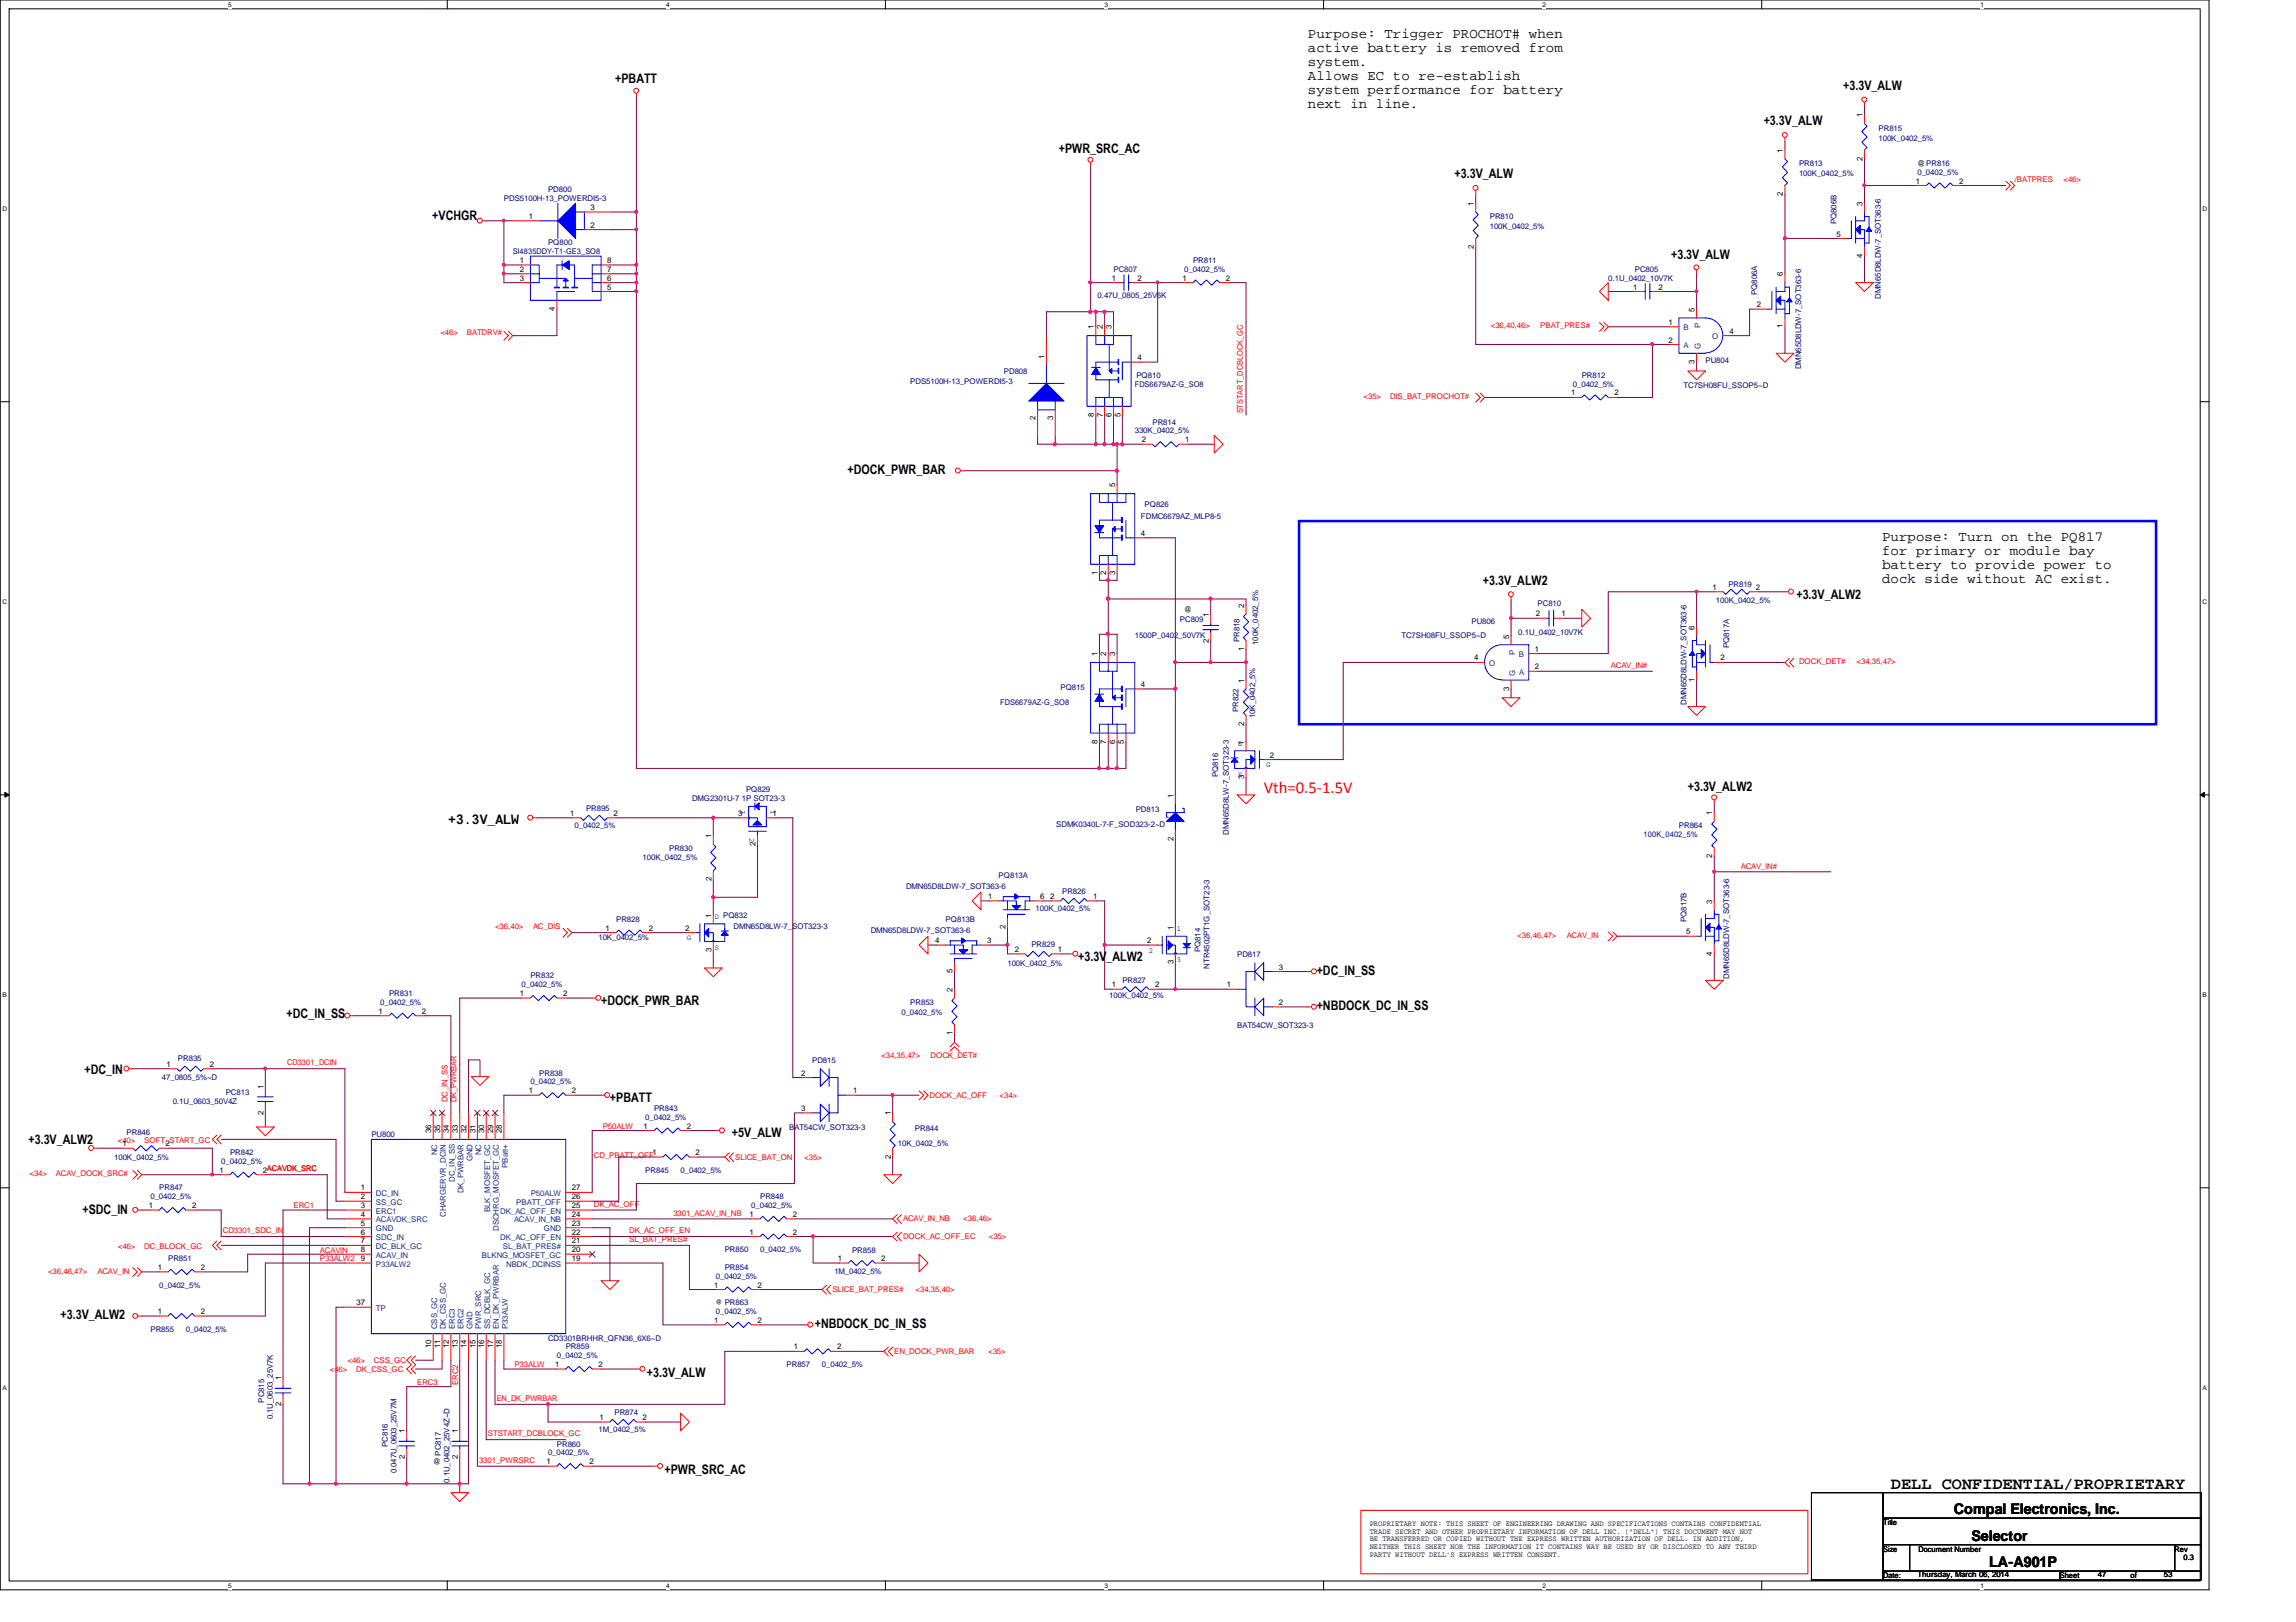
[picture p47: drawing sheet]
<svg xmlns="http://www.w3.org/2000/svg" width="297mm" height="210mm" viewBox="0 0 297 210" stroke-linecap="round" stroke-linejoin="round" font-family="sans-serif">
<defs><g id="words">
<text font-size="2.2" fill="#f00" x="163.5" y="102.7">Vth=0.5-1.5V</text>
<text font-size="2.2" x="244.6" y="192.7">DELL CONFIDENTIAL/PROPRIETARY</text>
<g font-size="1.9">
<text x="252.8" y="196">Compal Electronics, Inc.</text>
<text x="255.1" y="199.4">Selector</text>
<text x="257.3" y="202.8">LA-A901P</text>
</g>
<g font-size="1.8">
<text x="169.2" y="4.9">Purpose: Trigger PROCHOT# when</text>
<text x="169.2" y="8.5">system.</text>
<text x="169.2" y="10.3">Allows EC to re-establish</text>
<text x="169.2" y="6.7">active battery is removed from</text>
<text x="169.2" y="12.1">system performance for battery</text>
<text x="169.2" y="14">next in line.</text>
<text x="243.5" y="70">Purpose: Turn on the PQ817</text>
<text x="243.5" y="71.8">for primary or module bay</text>
<text x="243.5" y="73.7">battery to provide power to</text>
<text x="243.5" y="75.5">dock side without AC exist.</text>
</g>
<g font-size="1.7">
<text x="79.6" y="10.7">+PBATT</text>
<text x="238.5" y="11.6">+3.3V_ALW</text>
<text x="228.2" y="16.2">+3.3V_ALW</text>
<text x="137" y="19.9">+PWR_SRC_AC</text>
<text x="188.2" y="23.1">+3.3V_ALW</text>
<text x="55.9" y="28.5">+VCHGR</text>
<text x="216.2" y="33.6">+3.3V_ALW</text>
<text x="109.6" y="61.3">+DOCK_PWR_BAR</text>
<text x="191.9" y="75.7">+3.3V_ALW2</text>
<text x="232.4" y="77.5">+3.3V_ALW2</text>
<text x="58" y="106.6">+3.3V_ALW</text>
<text x="218.4" y="102.4">+3.3V_ALW2</text>
<text x="139.5" y="124.3">+3.3V_ALW2</text>
<text x="37.1" y="131.7">+DC_IN_SS</text>
<text x="77.8" y="130">+DOCK_PWR_BAR</text>
<text x="170.3" y="130.7">+NBDOCK_DC_IN_SS</text>
<text x="170.3" y="126.2">+DC_IN_SS</text>
<text x="10.9" y="138.9">+DC_IN</text>
<text x="78.9" y="142.6">+PBATT</text>
<text x="3.7" y="148">+3.3V_ALW2</text>
<text x="94.7" y="147.2">+5V_ALW</text>
<text x="10.7" y="157.1">+SDC_IN</text>
<text x="7.8" y="170.7">+3.3V_ALW2</text>
<text x="105.4" y="171.9">+NBDOCK_DC_IN_SS</text>
<text x="83.7" y="178.2">+3.3V_ALW</text>
<text x="86" y="190.8">+PWR_SRC_AC</text>
</g>
<g font-size="1">
<text x="241" y="15.2" transform="rotate(-90 241 15.2)">1</text>
<text x="230.7" y="19.8" transform="rotate(-90 230.7 19.8)">1</text>
<text x="241" y="20.8" transform="rotate(-90 241 20.8)">2</text>
<text x="247.9" y="23.7">1</text>
<text x="248.1" y="21.5">@PR816</text>
<text x="253.4" y="23.7">2</text>
<text x="68.4" y="28.3">1</text>
<text x="76.4" y="29.5">2</text>
<text x="76.4" y="27.2">3</text>
<text x="190.7" y="26.6" transform="rotate(-90 190.7 26.6)">1</text>
<text x="230.7" y="25.4" transform="rotate(-90 230.7 25.4)">2</text>
<text x="241" y="26.6" transform="rotate(-90 241 26.6)">3</text>
<text x="67.3" y="35.2">2</text>
<text x="67.3" y="34">1</text>
<text x="78.6" y="35.2">7</text>
<text x="78.6" y="34">8</text>
<text x="190.7" y="32.2" transform="rotate(-90 190.7 32.2)">2</text>
<text x="230.7" y="35.8" transform="rotate(-90 230.7 35.8)">6</text>
<text x="237.6" y="30.6">5</text>
<text x="241" y="33.4" transform="rotate(-90 241 33.4)">4</text>
<text x="67.3" y="36.3">3</text>
<text x="71.8" y="40.2" transform="rotate(-90 71.8 40.2)">4</text>
<text x="78.6" y="36.3">6</text>
<text x="78.6" y="37.5">5</text>
<text x="143.8" y="36.3">1</text>
<text x="147.1" y="36.3">2</text>
<text x="153" y="36.3">1</text>
<text x="158.6" y="36.3">2</text>
<text x="211.3" y="37.5">1</text>
<text x="214.6" y="37.5">2</text>
<text x="219.2" y="40.3" transform="rotate(-90 219.2 40.3)">5</text>
<text x="227.3" y="39.8">2</text>
<text x="135.1" y="46.4" transform="rotate(-90 135.1 46.4)">1</text>
<text x="141.5" y="42.6" transform="rotate(-90 141.5 42.6)">1</text>
<text x="142.7" y="42.6" transform="rotate(-90 142.7 42.6)">2</text>
<text x="143.8" y="42.6" transform="rotate(-90 143.8 42.6)">3</text>
<text x="147.1" y="46.6">4</text>
<text x="215.9" y="42">1</text>
<text x="215.9" y="44.3">2</text>
<text x="219.2" y="47.1" transform="rotate(-90 219.2 47.1)">3</text>
<text x="223.7" y="43.2">4</text>
<text x="230.7" y="42.5" transform="rotate(-90 230.7 42.5)">1</text>
<text x="141.5" y="53.9" transform="rotate(-90 141.5 53.9)">8</text>
<text x="142.7" y="53.9" transform="rotate(-90 142.7 53.9)">7</text>
<text x="143.8" y="53.9" transform="rotate(-90 143.8 53.9)">6</text>
<text x="144.9" y="53.9" transform="rotate(-90 144.9 53.9)">5</text>
<text x="203.3" y="51.2">1</text>
<text x="208.9" y="51.2">2</text>
<text x="134" y="54.4" transform="rotate(-90 134 54.4)">2</text>
<text x="136.3" y="54.4" transform="rotate(-90 136.3 54.4)">3</text>
<text x="147.7" y="57.2">2</text>
<text x="153.3" y="57.2">1</text>
<text x="144.3" y="63.1" transform="rotate(-90 144.3 63.1)">5</text>
<text x="147.6" y="69.3">4</text>
<text x="142" y="74.4" transform="rotate(-90 142 74.4)">1</text>
<text x="143.1" y="74.4" transform="rotate(-90 143.1 74.4)">2</text>
<text x="144.3" y="74.4" transform="rotate(-90 144.3 74.4)">3</text>
<text x="221.6" y="76.3">1</text>
<text x="227.2" y="76.3">2</text>
<text x="153.2" y="79.2">@</text>
<text x="156.4" y="83.2" transform="rotate(-90 156.4 83.2)">2</text>
<text x="156.4" y="79.9" transform="rotate(-90 156.4 79.9)">1</text>
<text x="160.9" y="78.7" transform="rotate(-90 160.9 78.7)">2</text>
<text x="195.2" y="82.6" transform="rotate(-90 195.2 82.6)">5</text>
<text x="198.7" y="79.8">2</text>
<text x="202" y="79.8">1</text>
<text x="219.2" y="81.5" transform="rotate(-90 219.2 81.5)">6</text>
<text x="142" y="84.9" transform="rotate(-90 142 84.9)">1</text>
<text x="143.1" y="84.9" transform="rotate(-90 143.1 84.9)">2</text>
<text x="144.3" y="84.9" transform="rotate(-90 144.3 84.9)">3</text>
<text x="147.6" y="88.9">4</text>
<text x="160.9" y="88.3" transform="rotate(-90 160.9 88.3)">1</text>
<text x="160.9" y="84.2" transform="rotate(-90 160.9 84.2)">1</text>
<text x="190.7" y="85.5">4</text>
<text x="195.2" y="89.4" transform="rotate(-90 195.2 89.4)">3</text>
<text x="198.6" y="86.6">2</text>
<text x="198.6" y="84.3">1</text>
<text x="219.2" y="88.2" transform="rotate(-90 219.2 88.2)">1</text>
<text x="222.6" y="85.5">2</text>
<text x="160.9" y="93.9" transform="rotate(-90 160.9 93.9)">2</text>
<text x="142" y="96.2" transform="rotate(-90 142 96.2)">8</text>
<text x="143.1" y="96.2" transform="rotate(-90 143.1 96.2)">7</text>
<text x="144.3" y="96.2" transform="rotate(-90 144.3 96.2)">6</text>
<text x="145.4" y="96.2" transform="rotate(-90 145.4 96.2)">5</text>
<text x="160.9" y="100.8" transform="rotate(-90 160.9 100.8)">3</text>
<text x="160.9" y="96.4" transform="rotate(-90 160.9 96.4)">1</text>
<text x="164.3" y="98">2</text>
<text x="73.8" y="105.6">1</text>
<text x="79.4" y="105.6">2</text>
<text x="95.5" y="105.6">3</text>
<text x="99.9" y="105.6">1</text>
<text x="151.8" y="103.2" transform="rotate(-90 151.8 103.2)">1</text>
<text x="221.5" y="105.5" transform="rotate(-90 221.5 105.5)">1</text>
<text x="92" y="108.5" transform="rotate(-90 92 108.5)">1</text>
<text x="97.7" y="109.5" transform="rotate(-90 97.7 109.5)">2</text>
<text x="151.8" y="108.8" transform="rotate(-90 151.8 108.8)">2</text>
<text x="221.5" y="111.1" transform="rotate(-90 221.5 111.1)">2</text>
<text x="92" y="118.7" transform="rotate(-90 92 118.7)">1</text>
<text x="92" y="114" transform="rotate(-90 92 114)">2</text>
<text x="127.8" y="116.3">1</text>
<text x="134.6" y="116.3">6</text>
<text x="135.8" y="116.3">2</text>
<text x="141.4" y="116.3">1</text>
<text x="221.5" y="116.9" transform="rotate(-90 221.5 116.9)">3</text>
<text x="78.4" y="120.4">1</text>
<text x="83.9" y="120.4">2</text>
<text x="88.6" y="120.4">2</text>
<text x="92" y="123.2" transform="rotate(-90 92 123.2)">3</text>
<text x="121" y="122">4</text>
<text x="123.2" y="125.9" transform="rotate(-90 123.2 125.9)">5</text>
<text x="127.7" y="122">3</text>
<text x="130.1" y="120.2" transform="rotate(-90 130.1 120.2)">2</text>
<text x="131.3" y="123.2">2</text>
<text x="136.9" y="123.2">1</text>
<text x="148.4" y="122">2</text>
<text x="151.8" y="124.8" transform="rotate(-90 151.8 124.8)">3</text>
<text x="151.8" y="120.4" transform="rotate(-90 151.8 120.4)">1</text>
<text x="165.4" y="125.5">3</text>
<text x="218.1" y="120.9">5</text>
<text x="221.5" y="123.7" transform="rotate(-90 221.5 123.7)">4</text>
<text x="49" y="131.2">1</text>
<text x="54.6" y="131.2">2</text>
<text x="67.3" y="128.9">1</text>
<text x="72.9" y="128.9">2</text>
<text x="123.2" y="128.4" transform="rotate(-90 123.2 128.4)">2</text>
<text x="143.8" y="127.8">1</text>
<text x="149.4" y="127.8">2</text>
<text x="158.7" y="127.8">1</text>
<text x="165.4" y="130">2</text>
<text x="123.2" y="133.9" transform="rotate(-90 123.2 133.9)">1</text>
<text x="21.5" y="138">1</text>
<text x="27.1" y="138">2</text>
<text x="34.1" y="140.9" transform="rotate(-90 34.1 140.9)">1</text>
<text x="68.4" y="141.5">1</text>
<text x="74" y="141.5">2</text>
<text x="103.6" y="143.8">3</text>
<text x="103.6" y="139.2">2</text>
<text x="110.4" y="141.5">1</text>
<text x="15.8" y="148.3">1</text>
<text x="21.4" y="148.3">2</text>
<text x="34.1" y="144.2" transform="rotate(-90 34.1 144.2)">2</text>
<text x="55.8" y="146.6" transform="rotate(-90 55.8 146.6)">36</text>
<text x="56.9" y="146.6" transform="rotate(-90 56.9 146.6)">35</text>
<text x="58.1" y="146.6" transform="rotate(-90 58.1 146.6)">34</text>
<text x="59.2" y="146.6" transform="rotate(-90 59.2 146.6)">33</text>
<text x="60.4" y="146.6" transform="rotate(-90 60.4 146.6)">32</text>
<text x="61.5" y="146.6" transform="rotate(-90 61.5 146.6)">31</text>
<text x="62.6" y="146.6" transform="rotate(-90 62.6 146.6)">30</text>
<text x="63.8" y="146.6" transform="rotate(-90 63.8 146.6)">29</text>
<text x="64.9" y="146.6" transform="rotate(-90 64.9 146.6)">28</text>
<text x="83.3" y="146">1</text>
<text x="84.4" y="149.5">1</text>
<text x="88.9" y="146">2</text>
<text x="90" y="149.5">2</text>
<text x="115.2" y="149.9" transform="rotate(-90 115.2 149.9)">2</text>
<text x="115.2" y="144.4" transform="rotate(-90 115.2 144.4)">1</text>
<text x="28.4" y="151.8">1</text>
<text x="34" y="151.8">2ACAVDK_SRC</text>
<text x="46.7" y="154.1">1</text>
<text x="46.7" y="155.2">2</text>
<text x="74" y="154.1">27</text>
<text x="74" y="155.2">26</text>
<text x="19.3" y="156.3">1</text>
<text x="24.8" y="156.3">2</text>
<text x="46.7" y="156.3">3</text>
<text x="46.7" y="157.5">4</text>
<text x="46.7" y="158.6">5</text>
<text x="46.7" y="159.8">6</text>
<text x="46.7" y="160.9">7</text>
<text x="74" y="159.8">22</text>
<text x="74" y="156.3">25</text>
<text x="74" y="157.5">24</text>
<text x="74" y="160.9">21</text>
<text x="74" y="158.6">23</text>
<text x="97" y="159.8">1</text>
<text x="97" y="157.5">1</text>
<text x="102.6" y="159.8">2</text>
<text x="102.6" y="157.5">2</text>
<text x="20.4" y="164.3">1</text>
<text x="26" y="164.3">2</text>
<text x="46.7" y="162.1">8</text>
<text x="46.7" y="163.2">9</text>
<text x="74" y="163.2">19</text>
<text x="74" y="162.1">20</text>
<text x="92.4" y="166.6">1</text>
<text x="98" y="166.6">2</text>
<text x="108.4" y="163.2">1</text>
<text x="114" y="163.2">2</text>
<text x="20.4" y="170.1">1</text>
<text x="26" y="170.1">2</text>
<text x="46.1" y="168.9">37</text>
<text x="92.4" y="171.2">1</text>
<text x="98" y="171.2">2</text>
<text x="36.4" y="178.6" transform="rotate(-90 36.4 178.6)">1</text>
<text x="55.8" y="174.5" transform="rotate(-90 55.8 174.5)">10</text>
<text x="56.9" y="174.5" transform="rotate(-90 56.9 174.5)">11</text>
<text x="58.1" y="174.5" transform="rotate(-90 58.1 174.5)">12</text>
<text x="59.2" y="174.5" transform="rotate(-90 59.2 174.5)">13</text>
<text x="60.4" y="174.5" transform="rotate(-90 60.4 174.5)">14</text>
<text x="61.5" y="174.5" transform="rotate(-90 61.5 174.5)">15</text>
<text x="62.6" y="174.5" transform="rotate(-90 62.6 174.5)">16</text>
<text x="63.8" y="174.5" transform="rotate(-90 63.8 174.5)">17</text>
<text x="64.9" y="174.5" transform="rotate(-90 64.9 174.5)">18</text>
<text x="71.8" y="176.9">1</text>
<text x="77.4" y="176.9">2</text>
<text x="102.7" y="174.6">1</text>
<text x="108.3" y="174.6">2</text>
<text x="36.4" y="181.9" transform="rotate(-90 36.4 181.9)">2</text>
<text x="52.4" y="185.5" transform="rotate(-90 52.4 185.5)">1</text>
<text x="59.2" y="185.5" transform="rotate(-90 59.2 185.5)">1</text>
<text x="77.6" y="183.8">1</text>
<text x="83.1" y="183.8">2</text>
<text x="52.4" y="188.8" transform="rotate(-90 52.4 188.8)">2</text>
<text x="56" y="189.5">@</text>
<text x="59.2" y="188.8" transform="rotate(-90 59.2 188.8)">2</text>
<text x="70.7" y="189.5">1</text>
<text x="76.3" y="189.5">2</text>
<text x="177.2" y="197.4">PROPRIETARY NOTE: THIS SHEET OF ENGINEERING DRAWING AND SPECIFICATIONS CONTAINS CONFIDENTIAL</text>
<text x="243.6" y="197.4">Title</text>
<text x="177.2" y="198.5">TRADE SECRET AND OTHER PROPRIETARY INFORMATION OF DELL INC. (&quot;DELL&quot;) THIS DOCUMENT MAY NOT</text>
<text x="177.2" y="199.5">BE TRANSFERRED OR COPIED WITHOUT THE EXPRESS WRITTEN AUTHORIZATION OF DELL. IN ADDITION,</text>
<text x="177.2" y="200.5">NEITHER THIS SHEET NOR THE INFORMATION IT CONTAINS WAY BE USED BY OR DISCLOSED TO ANY THIRD</text>
<text x="177.2" y="201.5">PARTY WITHOUT DELL'S EXPRESS WRITTEN CONSENT.</text>
<text x="243.6" y="200.8">Size</text>
<text x="248.2" y="200.8">Document Number</text>
<text x="281.3" y="200.8">Rev</text>
<text x="282.5" y="201.9">0.3</text>
<text x="243.6" y="204.2">Date:</text>
<text x="248.1" y="204.1">Thursday, March 06, 2014</text>
<text x="266.5" y="204.2">Sheet</text>
<text x="271.4" y="204.1">47</text>
<text x="275.6" y="204.2">of</text>
<text x="279.9" y="204.1">53</text>
</g>
<g font-size="1" fill="#000080">
<text x="243" y="16.9">PR815</text>
<text x="232.7" y="21.5">PR813</text>
<text x="232.7" y="22.8">100K_0402_5%</text>
<text x="243" y="18.2">100K_0402_5%</text>
<text x="248.1" y="22.6">0_0402_5%</text>
<text x="65.2" y="26">PDS5100H-13_POWERDI5-3</text>
<text x="70.9" y="24.9">PD800</text>
<text x="192.7" y="28.3">PR810</text>
<text x="192.7" y="29.7">100K_0402_5%</text>
<text x="237.6" y="29" transform="rotate(-90 237.6 29)">PQ806B</text>
<text x="66.3" y="32.9">SI4835DDY-T1-GE3_SO8</text>
<text x="70.9" y="31.7">PQ800</text>
<text x="144.1" y="35.2">PC807</text>
<text x="153.2" y="35.2">0_0402_5%</text>
<text x="154.3" y="34">PR811</text>
<text x="211.5" y="35.2">PC805</text>
<text x="142" y="38.6">0.47U_0805_25V6K</text>
<text x="208.1" y="36.3">0.1U_0402_10V7K</text>
<text x="227.3" y="38.2" transform="rotate(-90 227.3 38.2)">PQ806A</text>
<text x="243.3" y="38.6" transform="rotate(-90 243.3 38.6)">DMN65D8LDW-7_SOT363-6</text>
<text x="220.6" y="46.9">PU804</text>
<text x="233" y="47.8" transform="rotate(-90 233 47.8)">DMN65D8LDW-7_SOT363-6</text>
<text x="117.8" y="49.7">PDS5100H-13_POWERDI5-3</text>
<text x="129.9" y="48.3">PD808</text>
<text x="146.8" y="50">FDS6679AZ-G_SO8</text>
<text x="147" y="48.9">PQ810</text>
<text x="203.5" y="50">0_0402_5%</text>
<text x="204.6" y="48.9">PR812</text>
<text x="217.8" y="50.2">TC7SH08FU_SSOP5~D</text>
<text x="146.8" y="56.1">330K_0402_5%</text>
<text x="149.1" y="54.9">PR814</text>
<text x="148.1" y="65.6">PQ826</text>
<text x="147.6" y="67.2">FDMC6679AZ_MLP8-5</text>
<text x="223.6" y="76">PR819</text>
<text x="146.8" y="82.5">1500P_0402_50V7K</text>
<text x="152.7" y="80.4">PC809</text>
<text x="160.4" y="83.1" transform="rotate(-90 160.4 83.1)">PR818</text>
<text x="162.8" y="83.4" transform="rotate(-90 162.8 83.4)">100K_0402_5%</text>
<text x="181.3" y="82.5">TC7SH08FU_SSOP5~D</text>
<text x="190.4" y="80.8">PU806</text>
<text x="196.4" y="82.2">0.1U_0402_10V7K</text>
<text x="198.9" y="78.4">PC810</text>
<text x="222" y="78.1">100K_0402_5%</text>
<text x="223.7" y="83.9" transform="rotate(-90 223.7 83.9)">PQ817A</text>
<text x="137.2" y="89.2">PQ815</text>
<text x="129.4" y="91.2">FDS6679AZ-G_SO8</text>
<text x="160.2" y="92.1" transform="rotate(-90 160.2 92.1)">PR822</text>
<text x="162.4" y="92.9" transform="rotate(-90 162.4 92.9)">10K_0402_5%</text>
<text x="218.2" y="91.2" transform="rotate(-90 218.2 91.2)">DMN65D8LDW-7_SOT363-6</text>
<text x="157.6" y="100.6" transform="rotate(-90 157.6 100.6)">PQ816</text>
<text x="74.3" y="107.2">0_0402_5%</text>
<text x="75.8" y="104.9">PR895</text>
<text x="89.5" y="103.6">DMG2301U-7 1P SOT23-3</text>
<text x="96.5" y="102.5">PQ829</text>
<text x="136.6" y="107">SDMK0340L-7-F_SOD323-2~D</text>
<text x="146.9" y="105.1">PD813</text>
<text x="217.2" y="107.2">PR864</text>
<text x="83.1" y="111.3">100K_0402_5%</text>
<text x="86.6" y="110.2">PR830</text>
<text x="129.2" y="113.6">PQ813A</text>
<text x="159" y="108" transform="rotate(-90 159 108)">DMN65D8LW-7_SOT323-3</text>
<text x="212.6" y="108.3">100K_0402_5%</text>
<text x="79.7" y="119.3">PR828</text>
<text x="117.2" y="115.1">DMN65D8LDW-7_SOT363-6</text>
<text x="122.3" y="119.3">PQ813B</text>
<text x="134" y="117.9">100K_0402_5%</text>
<text x="137.4" y="115.7">PR826</text>
<text x="218.2" y="119.3" transform="rotate(-90 218.2 119.3)">PQ817B</text>
<text x="77.4" y="121.6">10K_0402_5%</text>
<text x="94.9" y="120.2">DMN65D8LW-7_SOT323-3</text>
<text x="112.6" y="120.8">DMN65D8LDW-7_SOT363-6</text>
<text x="130.3" y="125">100K_0402_5%</text>
<text x="133.4" y="122.5">PR829</text>
<text x="155.3" y="123.2" transform="rotate(-90 155.3 123.2)">PQ814</text>
<text x="156.5" y="125.4" transform="rotate(-90 156.5 125.4)">NTR4502PT1G_SOT23-3</text>
<text x="160.1" y="123.8">PD817</text>
<text x="49.2" y="130">0_0402_5%</text>
<text x="50.3" y="128.9">PR831</text>
<text x="67.5" y="127.8">0_0402_5%</text>
<text x="68.6" y="126.6">PR832</text>
<text x="116.6" y="131.4">0_0402_5%</text>
<text x="117.8" y="130">PR853</text>
<text x="143.5" y="129.1">100K_0402_5%</text>
<text x="145.2" y="127.2">PR827</text>
<text x="223.7" y="126.7" transform="rotate(-90 223.7 126.7)">DMN65D8LDW-7_SOT363-6</text>
<text x="23" y="137.2">PR835</text>
<text x="105.1" y="137.5">PD815</text>
<text x="160.1" y="133">BAT54CW_SOT323-3</text>
<text x="21" y="139.8">47_0805_5%~D</text>
<text x="22.3" y="142.8">0.1U_0603_50V4Z</text>
<text x="29.2" y="141.7">PC813</text>
<text x="68.6" y="140.3">0_0402_5%</text>
<text x="69.8" y="139.2">PR838</text>
<text x="84.6" y="143.8">PR843</text>
<text x="16.4" y="146.9">PR846</text>
<text x="29.8" y="149.5">PR842</text>
<text x="48" y="147.2">PU800</text>
<text x="83.5" y="144.9">0_0402_5%</text>
<text x="102.1" y="146.2">BAT54CW_SOT323-3</text>
<text x="116.2" y="148.3">10K_0402_5%</text>
<text x="118.4" y="146.4">PR844</text>
<text x="14.8" y="150.2">100K_0402_5%</text>
<text x="19.5" y="155.2">0_0402_5%</text>
<text x="20.6" y="154.1">PR847</text>
<text x="28.6" y="150.6">0_0402_5%</text>
<text x="83.5" y="151.8">PR845</text>
<text x="88" y="151.8">0_0402_5%</text>
<text x="98.3" y="155.2">PR848</text>
<text x="97.2" y="156.3">0_0402_5%</text>
<text x="20.6" y="166.6">0_0402_5%</text>
<text x="21.8" y="163.2">PR851</text>
<text x="92.6" y="165.5">0_0402_5%</text>
<text x="93.8" y="162.1">PR850</text>
<text x="93.8" y="164.3">PR854</text>
<text x="98.3" y="162.1">0_0402_5%</text>
<text x="107.9" y="164.9">1M_0402_5%</text>
<text x="110.2" y="162.2">PR858</text>
<text x="19.5" y="172.3">PR855</text>
<text x="24" y="172.3">0_0402_5%</text>
<text x="70.9" y="173.5">CD3301BRHHR_QFN36_6X6~D</text>
<text x="92.6" y="170.1">0_0402_5%</text>
<text x="93.8" y="168.9">PR863</text>
<text x="72" y="175.8">0_0402_5%</text>
<text x="73.2" y="174.6">PR859</text>
<text x="101.8" y="176.9">PR857</text>
<text x="106.3" y="176.9">0_0402_5%</text>
<text x="34.2" y="181.5" transform="rotate(-90 34.2 181.5)">PC815</text>
<text x="35.3" y="183.7" transform="rotate(-90 35.3 183.7)">0.1U_0603_25V7K</text>
<text x="77.4" y="185.3">1M_0402_5%</text>
<text x="79.5" y="183.1">PR874</text>
<text x="50.2" y="187.2" transform="rotate(-90 50.2 187.2)">PC816</text>
<text x="51.3" y="190.7" transform="rotate(-90 51.3 190.7)">0.047U_0603_25V7M</text>
<text x="57" y="188.4" transform="rotate(-90 57 188.4)">PC817</text>
<text x="58.2" y="191.9" transform="rotate(-90 58.2 191.9)">0.1U_0402_25V4Z~D</text>
<text x="70.9" y="188.3">0_0402_5%</text>
<text x="72" y="187.2">PR860</text>
</g>
<g font-size="1" fill="#f00">
<text x="260.6" y="23.5">/BATPRES</text>
<text x="267" y="23.5">&lt;46&gt;</text>
<text x="57" y="43.3">&lt;46&gt;</text>
<text x="60.4" y="43.3">BATDRV#</text>
<text x="192.9" y="42.5">&lt;36,40,46&gt;</text>
<text x="199.3" y="42.5">PBAT_PRES#</text>
<text x="160.8" y="53.5" transform="rotate(-90 160.8 53.5)">STSTART_DCBLOCK_GC</text>
<text x="176.4" y="51.6">&lt;35&gt;</text>
<text x="179.8" y="51.6">DIS_BAT_PROCHOT#</text>
<text x="208.4" y="86.4">ACAV_IN#</text>
<text x="232.7" y="85.9">DOCK_DET#</text>
<text x="240.2" y="85.9">&lt;34,35,47&gt;</text>
<text x="225.2" y="112.4">ACAV_IN#</text>
<text x="64" y="120.2">&lt;36,40&gt;</text>
<text x="69" y="120.2">AC_DIS</text>
<text x="196.3" y="121.4">&lt;36,46,47&gt;</text>
<text x="202.7" y="121.4">ACAV_IN</text>
<text x="37.2" y="137.9">CD3301_DCIN</text>
<text x="114" y="136.9">&lt;34,35,47&gt;</text>
<text x="120.4" y="136.9">DOCK_DET#</text>
<text x="57.9" y="142.7" transform="rotate(-90 57.9 142.7)">DC_IN_SS</text>
<text x="59.1" y="142.7" transform="rotate(-90 59.1 142.7)">DK_PWRBAR</text>
<text x="120.3" y="142.1">DOCK_AC_OFF</text>
<text x="129.3" y="142.1">&lt;34&gt;</text>
<text x="15.2" y="147.9">&lt;40&gt;</text>
<text x="18.7" y="147.9">SOFT_START_GC</text>
<text x="76.8" y="149.9">CD_PBATT_OFF</text>
<text x="78" y="146.1">P50ALW</text>
<text x="3.8" y="152.2">&lt;34&gt;</text>
<text x="7.2" y="152.2">ACAV_DOCK_SRC#</text>
<text x="95.1" y="150.1">SLICE_BAT_ON</text>
<text x="104" y="150.1">&lt;35&gt;</text>
<text x="15.2" y="161.6">&lt;46&gt;</text>
<text x="18.7" y="161.6">DC_BLOCK_GC</text>
<text x="28.8" y="159.6">CD3301_SDC_IN</text>
<text x="38" y="156.4">ERC1</text>
<text x="76.8" y="156.2">DK_AC_OFF</text>
<text x="81.4" y="160.7">SL_BAT_PRES#</text>
<text x="81.4" y="159.6">DK_AC_OFF_EN</text>
<text x="87.1" y="157.3">3301_ACAV_IN_NB</text>
<text x="116.8" y="158.1">ACAV_IN_NB</text>
<text x="116.8" y="160.4">DOCK_AC_OFF_EC</text>
<text x="124.6" y="158.1">&lt;36,46&gt;</text>
<text x="127.9" y="160.4">&lt;35&gt;</text>
<text x="6.2" y="164.8">&lt;36,46,47&gt;</text>
<text x="12.6" y="164.8">ACAV_IN</text>
<text x="41.4" y="162.1">ACAVIN</text>
<text x="41.4" y="163.2">P33ALW2</text>
<text x="107.7" y="167.2">SLICE_BAT_PRES#</text>
<text x="118.4" y="167.2">&lt;34,35,40&gt;</text>
<text x="42.7" y="177.6">&lt;46&gt;</text>
<text x="45" y="176.4">&lt;46&gt;</text>
<text x="46.1" y="177.6">DK_CSS_GC</text>
<text x="48.4" y="176.4">CSS_GC</text>
<text x="54" y="179.2">ERC3</text>
<text x="59.3" y="179.2" transform="rotate(-90 59.3 179.2)">ERC2</text>
<text x="66.5" y="177">P33ALW</text>
<text x="115.7" y="175.2">EN_DOCK_PWR_BAR</text>
<text x="127.8" y="175.2">&lt;35&gt;</text>
<text x="63.1" y="185.9">STSTART_DCBLOCK_GC</text>
<text x="64.3" y="181.3">EN_DK_PWRBAR</text>
<text x="62" y="189.3">3301_PWRSRC</text>
</g>
<g font-size="1" fill="#004080">
<text x="217.8" y="42.8">B</text>
<text x="217.8" y="45">A</text>
<text x="220" y="45.1" transform="rotate(-90 220 45.1)">G</text>
<text x="220" y="42.4" transform="rotate(-90 220 42.4)">P</text>
<text x="221.5" y="43.9">O</text>
<text x="192.7" y="86.2">O</text>
<text x="196" y="87.4" transform="rotate(-90 196 87.4)">G</text>
<text x="196" y="84.7" transform="rotate(-90 196 84.7)">P</text>
<text x="196.5" y="85">B</text>
<text x="196.6" y="87.3">A</text>
<text x="56.6" y="149.5" transform="rotate(-90 56.6 149.5)">NC</text>
<text x="62.3" y="149.5" transform="rotate(-90 62.3 149.5)">NC</text>
<text x="48.6" y="154.8">DC_IN</text>
<text x="48.6" y="155.9">SS_GC</text>
<text x="58.8" y="153" transform="rotate(-90 58.8 153)">DC_IN_SS</text>
<text x="60" y="154.4" transform="rotate(-90 60 154.4)">DK_PWRBAR</text>
<text x="61.1" y="150.3" transform="rotate(-90 61.1 150.3)">GND</text>
<text x="65.7" y="151.1" transform="rotate(-90 65.7 151.1)">PBatt+</text>
<text x="66.8" y="155.9">PBATT_OFF</text>
<text x="68.7" y="154.8">P50ALW</text>
<text x="48.6" y="157.1">ERC1</text>
<text x="48.6" y="158.2">ACAVDK_SRC</text>
<text x="48.6" y="159.3">GND</text>
<text x="48.6" y="160.5">SDC_IN</text>
<text x="48.6" y="161.6">DC_BLK_GC</text>
<text x="57.7" y="157.5" transform="rotate(-90 57.7 157.5)">CHARGERVR_DCIN</text>
<text x="63.4" y="156.8" transform="rotate(-90 63.4 156.8)">BLK_MOSFET_GC</text>
<text x="64.6" y="159.3" transform="rotate(-90 64.6 159.3)">DSCHRG_MOSFET_GC</text>
<text x="64.7" y="160.5">DK_AC_OFF_EN</text>
<text x="64.7" y="157.1">DK_AC_OFF_EN</text>
<text x="65.1" y="161.6">SL_BAT_PRES#</text>
<text x="66.5" y="158.2">ACAV_IN_NB</text>
<text x="70.4" y="159.3">GND</text>
<text x="48.6" y="162.8">ACAV_IN</text>
<text x="48.6" y="163.9">P33ALW2</text>
<text x="62.4" y="162.8">BLKNG_MOSFET_GC</text>
<text x="65.5" y="163.9">NBDK_DCINSS</text>
<text x="48.6" y="169.6">TP</text>
<text x="56.6" y="172" transform="rotate(-90 56.6 172)">CSS_GC</text>
<text x="57.7" y="172" transform="rotate(-90 57.7 172)">DK_CSS_GC</text>
<text x="58.8" y="172" transform="rotate(-90 58.8 172)">ERC3</text>
<text x="60" y="172" transform="rotate(-90 60 172)">ERC2</text>
<text x="61.1" y="172" transform="rotate(-90 61.1 172)">GND</text>
<text x="62.3" y="172" transform="rotate(-90 62.3 172)">PWR_SRC</text>
<text x="63.4" y="172" transform="rotate(-90 63.4 172)">SS_DCBLK_GC</text>
<text x="64.6" y="172" transform="rotate(-90 64.6 172)">EN_DK_PWRBAR</text>
<text x="65.7" y="172" transform="rotate(-90 65.7 172)">P33ALW</text>
</g>
<g font-size="1" fill="#00f">
<text x="160.2" y="96.5">D</text>
<text x="160.2" y="100.5">S</text>
<text x="163.8" y="99.3">G</text>
<text x="95.8" y="104.8" transform="rotate(90 95.8 104.8)">3</text>
<text x="99.7" y="104.8" transform="rotate(90 99.7 104.8)">1</text>
<text x="97" y="108.5" transform="rotate(90 97 108.5)">2</text>
<text x="92.5" y="118.9">D PQ832</text>
<text x="88.9" y="121.7">G</text>
<text x="92.5" y="122.9">S</text>
<text x="148.6" y="123.3">2</text>
<text x="152.3" y="120.5">1</text>
<text x="152.3" y="124.5">3</text>
</g>
<g font-size=".8">
<text x="29.5" y=".9">5</text>
<text x="86.2" y=".9">4</text>
<text x="142.9" y=".9">3</text>
<text x="199.6" y=".9">2</text>
<text x="256.2" y=".9">1</text>
<text x=".3" y="27.3">D</text>
<text x="284.9" y="27.3">D</text>
<text x=".3" y="78.1">C</text>
<text x="284.9" y="78.1">C</text>
<text x=".3" y="129">B</text>
<text x="284.9" y="129">B</text>
<text x="92.6" y="168.7">@</text>
<text x=".3" y="179.9">A</text>
<text x="284.9" y="179.9">A</text>
<text x="29.5" y="205.5">5</text>
<text x="86.2" y="205.5">4</text>
<text x="142.9" y="205.5">3</text>
<text x="199.6" y="205.5">2</text>
<text x="256.2" y="205.5">1</text>
</g>
</g></defs>
<path d="M0 0h285.8v205.7h-285.8zM1.2 1.1h283.4v203.5h-283.4z" fill="none" stroke="#000" stroke-width=".13"/>
<g fill="#fff">
<path d="M29.5 .1h.5v1h-.5z"/>
<path d="M29.5 204.7h.5v1h-.5z"/>
</g>
<path d="M57.9 0v1.1M57.9 204.6v1.1" fill="none" stroke="#000" stroke-width=".13"/>
<g fill="#fff">
<path d="M86.2 .1h.5v1h-.5z"/>
<path d="M86.2 204.7h.5v1h-.5z"/>
</g>
<path d="M114.6 0v1.1M114.6 204.6v1.1" fill="none" stroke="#000" stroke-width=".13"/>
<g fill="#fff">
<path d="M142.9 .1h.4v1h-.4z"/>
<path d="M142.9 204.7h.4v1h-.4z"/>
</g>
<path d="M171.2 0v1.1M171.2 204.6v1.1" fill="none" stroke="#000" stroke-width=".13"/>
<g fill="#fff">
<path d="M199.6 .1h.4v1h-.4z"/>
<path d="M199.6 204.7h.4v1h-.4z"/>
</g>
<path d="M227.9 0v1.1M227.9 204.6v1.1" fill="none" stroke="#000" stroke-width=".13"/>
<g fill="#fff">
<path d="M256.2 .1h.5v1h-.5z"/>
<path d="M256.2 204.7h.5v1h-.5z"/>
<path d="M.3 26.5h.6v1h-.6z"/>
<path d="M284.9 26.5h.6v1h-.6z"/>
<path d="M.3 77.4h.6v.9h-.6z"/>
<path d="M284.9 77.4h.6v.9h-.6z"/>
</g>
<path d="M0 52h1.2M284.6 52h1.2" fill="none" stroke="#000" stroke-width=".13"/>
<g fill="#fff">
<path d="M.3 128.3h.6v.9h-.6z"/>
<path d="M284.9 128.3h.6v.9h-.6z"/>
</g>
<path d="M0 102.9h1.2M.6 102.5l.6 .4-.6 .3zM284.6 102.9h1.2M284.6 102.9l.6-.4v.7z" fill="none" stroke="#000" stroke-width=".13"/>
<path d="M.6 102.5l.6 .4-.6 .3zM284.6 102.9l.6-.4v.7z" fill="#000"/>
<g fill="#fff">
<path d="M.3 179.1h.6v.9h-.6z"/>
<path d="M284.9 179.1h.6v.9h-.6z"/>
</g>
<path d="M0 153.7h1.2M284.6 153.7h1.2" fill="none" stroke="#000" stroke-width=".13"/>
<path d="M176.1 195.5h57.8v8.2h-57.8z" fill="none" stroke="#f00" stroke-width=".13"/>
<path d="M168.1 67.4h110.8v26.3h-110.8z" fill="none" stroke="#00f" stroke-width=".34"/>
<path d="M82.3 153.2v3.4h-5.7M70.9 181.7h22.9" fill="none" stroke="#800040" stroke-width=".13"/>
<path d="M70.7 181.6h.3v.2l-.1 .1-.2-.1z" fill-rule="evenodd" fill="#f0f"/>
<path d="M70.7 181.6h.3v.2l-.1 .1-.2-.1z" fill="none" stroke="#f0f" stroke-width=".13"/>
<path d="M42.3 152v5.7h2.3M44.6 169.2h-1.1v22.8M59.5 176v9.2M64 176v5.7M65.2 176v1.2M76.6 161.2h12.6v5.7M98.3 166.9h8M59.5 188.6v3.4" fill="none" stroke="#800040" stroke-width=".13"/>
<path d="M43.3 191.9h.3v.2l-.2 .1-.1-.1z" fill-rule="evenodd" fill="#f0f"/>
<path d="M43.3 191.9h.3v.2l-.2 .1-.1-.1z" fill="none" stroke="#f0f" stroke-width=".13"/>
<path d="M44.6 156.6h-8v21.7M44.6 158.9h-4.6v33.1M77.8 177.2h4.5M36.6 181.7v10.3M59.5 192v1.2" fill="none" stroke="#800040" stroke-width=".13"/>
<path d="M39.9 191.9h.3v.2l-.2 .1-.1-.1z" fill-rule="evenodd" fill="#f0f"/>
<path d="M39.9 191.9h.3v.2l-.2 .1-.1-.1z" fill="none" stroke="#f0f" stroke-width=".13"/>
<path d="M34.3 152h8M57.2 176v1.2h-3.4M58.3 179.5h-5.7v5.7M65.2 177.2h6.8M76.6 160h20.6M105.2 160h10.3" fill="none" stroke="#800040" stroke-width=".13"/>
<path d="M105 159.9h.3v.2l-.1 .1-.2-.1z" fill-rule="evenodd" fill="#f0f"/>
<path d="M105 159.9h.3v.2l-.1 .1-.2-.1z" fill="none" stroke="#f0f" stroke-width=".13"/>
<g fill="none" stroke="#800040" stroke-width=".13">
<path d="M18.3 156.6h1.2M25.2 156.6h3.4v3.4h16M65.2 141.7v2.3M76.6 157.7h20.6M76.6 158.9h2.3M83.5 146.3h-6.9v8M102.9 157.7h12.6M18.3 164.6h2.3M32 162.3v2.3h-5.7M60.6 176v16h-8v-3.4M61.8 176v13.7M62.9 176v10.3h10.3"/>
<path d="M40 192h3.5"/>
</g>
<path d="M59.3 191.9h.3v.2l-.2 .1-.1-.1z" fill-rule="evenodd" fill="#f0f"/>
<path d="M59.3 191.9h.3v.2l-.2 .1-.1-.1z" fill="none" stroke="#f0f" stroke-width=".13"/>
<path d="M52.5 191.9h.2v.2l-.1 .1-.1-.1z" fill-rule="evenodd" fill="#f0f"/>
<path d="M52.5 191.9h.2v.2l-.1 .1-.1-.1z" fill="none" stroke="#f0f" stroke-width=".13"/>
<path d="M34.3 138.3h10.3M58.3 131.4v12.6M59.5 129.2v14.8M60.6 137.2v6.8M84.6 149.7h-4.6v5.7h-3.4M90.3 149.7h3.5M26.3 170.3h8M28.6 161.2h16M32 162.3h12.6M53.8 176h2.2M58.3 176v3.5M43.5 192h9.1" fill="none" stroke="#800040" stroke-width=".13"/>
<path d="M34.2 138.1h.2v.3l-.1 .1-.1-.1z" fill-rule="evenodd" fill="#f0f"/>
<path d="M34.2 138.1h.2v.3l-.1 .1-.1-.1z" fill="none" stroke="#f0f" stroke-width=".13"/>
<g fill="none" stroke="#800040" stroke-width=".13">
<path d="M17.2 138.3h4.6M27.5 138.3h6.8v2.3M44.6 138.3v16M45.8 131.4h3.4M54.9 131.4h3.4M12.6 148.6h3.4M18.3 152h9.2M21.8 148.6h5.7v3.4M27.5 152h1.1M28.6 147.4h14.9v8h1.1M34.3 144v1.8M18.3 170.3h2.3"/>
<path d="M44.6 163.4h-10.3v6.9M105.2 163.4h3.4M114.3 163.4h4.6M36.6 192h3.4M61.8 189.7h9.1M64 181.7h6.9v2.3h6.9M76.6 189.7h8M83.5 184h4.5"/>
</g>
<path d="M27.3 151.9h.3v.2l-.2 .1-.1-.1z" fill-rule="evenodd" fill="#f0f"/>
<path d="M27.3 151.9h.3v.2l-.2 .1-.1-.1z" fill="none" stroke="#f0f" stroke-width=".13"/>
<path d="M214.9 37.7h4.6v2.3M59.5 129.2h8M60.6 137.2h1.5v2.1M73.2 129.2h3.4M65.2 141.7h3.4M74.3 141.7h3.5M89.2 146.3h3.4" fill="none" stroke="#800040" stroke-width=".13"/>
<path d="M219.3 37.6h.3v.2l-.1 .1-.2-.1z" fill-rule="evenodd" fill="#f0f"/>
<path d="M219.3 37.6h.3v.2l-.1 .1-.2-.1z" fill="none" stroke="#f0f" stroke-width=".13"/>
<path d="M208.1 37.7h3.4M219.5 35.4v2.3M136.5 57.5h5.3M141.8 40.3v2M208.1 42.3h8M219.5 46.9v1.1" fill="none" stroke="#800040" stroke-width=".13"/>
<path d="M141.6 40.2h.3v.3l-.2 .1-.1-.1z" fill-rule="evenodd" fill="#f0f"/>
<path d="M141.6 40.2h.3v.3l-.2 .1-.1-.1z" fill="none" stroke="#f0f" stroke-width=".13"/>
<path d="M145.2 57.5h2.8" fill="none" stroke="#800040" stroke-width=".13"/>
<path d="M145 57.3h.3v.3l-.1 .1-.2-.1z" fill-rule="evenodd" fill="#f0f"/>
<path d="M145 57.3h.3v.3l-.1 .1-.2-.1z" fill="none" stroke="#f0f" stroke-width=".13"/>
<path d="M141.8 40.3h1.1v2M141.8 53.7v3.8M142.9 53.7v3.8" fill="none" stroke="#800040" stroke-width=".13"/>
<path d="M141.6 57.3h.3v.3l-.2 .1-.1-.1z" fill-rule="evenodd" fill="#f0f"/>
<path d="M141.6 57.3h.3v.3l-.2 .1-.1-.1z" fill="none" stroke="#f0f" stroke-width=".13"/>
<path d="M141.1 36.6h3" fill="none" stroke="#800040" stroke-width=".13"/>
<path d="M140.9 36.4h.3l.1 .1-.1 .2h-.1h-.2z" fill-rule="evenodd" fill="#f0f"/>
<path d="M140.9 36.4h.3l.1 .1-.1 .2h-.1h-.2z" fill="none" stroke="#f0f" stroke-width=".13"/>
<path d="M141.1 21.5v18.8M147.5 36.6h2.3M161.2 36.6v17.1M144.1 53.7v3.8M145.2 53.7v3.8M153.7 57.5h3.4" fill="none" stroke="#800040" stroke-width=".13"/>
<path d="M140.9 40.2h.3l.1 .1-.1 .2-.1 .1-.2-.1z" fill-rule="evenodd" fill="#f0f"/>
<path d="M140.9 40.2h.3l.1 .1-.1 .2-.1 .1-.2-.1z" fill="none" stroke="#f0f" stroke-width=".13"/>
<path d="M118.9 141.7h-3.4v2.3" fill="none" stroke="#800040" stroke-width=".13"/>
<path d="M115.3 141.6h.3v.2l-.2 .1-.1-.1z" fill-rule="evenodd" fill="#f0f"/>
<path d="M115.3 141.6h.3v.2l-.2 .1-.1-.1z" fill="none" stroke="#f0f" stroke-width=".13"/>
<path d="M82.3 27.4v2.3M82.3 153.2h20.5M110.7 141.7h4.8M115.5 149.7v2.3M102.9 174.9h-9.1v6.8M108.6 174.9h5.7" fill="none" stroke="#800040" stroke-width=".13"/>
<path d="M82.2 29.6h.2v.2l-.1 .1-.1-.1z" fill-rule="evenodd" fill="#f0f"/>
<path d="M82.2 29.6h.2v.2l-.1 .1-.1-.1z" fill="none" stroke="#f0f" stroke-width=".13"/>
<path d="M78.9 34.3h3.4v1.1M79 27.4h3.3M79 29.7h3.3" fill="none" stroke="#800040" stroke-width=".13"/>
<path d="M82.2 34.1h.2v.3l-.1 .1-.1-.1z" fill-rule="evenodd" fill="#f0f"/>
<path d="M82.2 34.1h.2v.3l-.1 .1-.1-.1z" fill="none" stroke="#f0f" stroke-width=".13"/>
<path d="M78.9 35.4h3.4" fill="none" stroke="#800040" stroke-width=".13"/>
<path d="M82.2 35.3h.2v.2l-.1 .1-.1-.1z" fill-rule="evenodd" fill="#f0f"/>
<path d="M82.2 35.3h.2v.2l-.1 .1-.1-.1z" fill="none" stroke="#f0f" stroke-width=".13"/>
<path d="M78.9 36.6h3.4v1.1h-3.4" fill="none" stroke="#800040" stroke-width=".13"/>
<path d="M82.2 36.4h.2v.3h-.1h-.1z" fill-rule="evenodd" fill="#f0f"/>
<path d="M82.2 36.4h.2v.3h-.1h-.1z" fill="none" stroke="#f0f" stroke-width=".13"/>
<path d="M62.9 28.6h2.3M82.3 35.4v1.2M82.3 29.7v4.6" fill="none" stroke="#800040" stroke-width=".13"/>
<path d="M65 28.4h.3v.3h-.2h-.1z" fill-rule="evenodd" fill="#f0f"/>
<path d="M65 28.4h.3v.3h-.2h-.1z" fill="none" stroke="#f0f" stroke-width=".13"/>
<path d="M65.2 28.6v5.7" fill="none" stroke="#800040" stroke-width=".13"/>
<path d="M65 34.1h.3v.3l-.2 .1-.1-.1z" fill-rule="evenodd" fill="#f0f"/>
<path d="M65 34.1h.3v.3l-.2 .1-.1-.1z" fill="none" stroke="#f0f" stroke-width=".13"/>
<path d="M65.2 34.3h2.3M65.2 35.4v1.2M65.2 28.6h1.1" fill="none" stroke="#800040" stroke-width=".13"/>
<path d="M65 35.3h.3v.2l-.2 .1-.1-.1z" fill-rule="evenodd" fill="#f0f"/>
<path d="M65 35.3h.3v.2l-.2 .1-.1-.1z" fill="none" stroke="#f0f" stroke-width=".13"/>
<path d="M65.2 35.4h2.3M65.2 36.6h2.3M72 40v3.4h-5.7M161.2 77.5v.8M143.4 82.1h1.1M145.7 96v3.4h-1.2M161.2 100.6v2.3" fill="none" stroke="#800040" stroke-width=".13"/>
<path d="M143.2 81.9h.3v.1v.2l-.2 .1-.1-.1z" fill-rule="evenodd" fill="#f0f"/>
<path d="M143.2 81.9h.3v.1v.2l-.2 .1-.1-.1z" fill="none" stroke="#f0f" stroke-width=".13"/>
<path d="M156.6 77.5h4.6M142.2 99.4h2.3M161.2 84v1.7h-4.6" fill="none" stroke="#800040" stroke-width=".13"/>
<path d="M144.3 99.3h.3l.1 .1-.1 .1-.1 .1-.2-.1z" fill-rule="evenodd" fill="#f0f"/>
<path d="M144.3 99.3h.3l.1 .1-.1 .1-.1 .1-.2-.1z" fill="none" stroke="#f0f" stroke-width=".13"/>
<path d="M143.2 99.3h.3v.1v.1l-.2 .1-.1-.1z" fill-rule="evenodd" fill="#f0f"/>
<path d="M143.2 99.3h.3v.1v.1l-.2 .1-.1-.1z" fill="none" stroke="#f0f" stroke-width=".13"/>
<path d="M142.2 96v3.4M143.4 96v3.4M143.4 82.1v2.5M144.5 82.1v2.5M144.5 96v3.4M161.2 85.7v2.3" fill="none" stroke="#800040" stroke-width=".13"/>
<path d="M161 85.6h.3v.2l-.1 .1-.2-.1z" fill-rule="evenodd" fill="#f0f"/>
<path d="M161 85.6h.3v.2l-.1 .1-.2-.1z" fill="none" stroke="#f0f" stroke-width=".13"/>
<path d="M195.5 77.7v2.3h3.4M161.2 93.7v2.3M195.5 80v2.3" fill="none" stroke="#800040" stroke-width=".13"/>
<path d="M195.3 79.9h.3v.2l-.2 .1-.1-.1z" fill-rule="evenodd" fill="#f0f"/>
<path d="M195.3 79.9h.3v.2l-.2 .1-.1-.1z" fill="none" stroke="#f0f" stroke-width=".13"/>
<path d="M156.6 77.5v2M208.1 76.6v8h-9.2M219.5 76.6h2.3M227.5 76.6h3.4M82.3 99.4h59.9M156.6 83v2.7M173.8 85.7h17.1M195.5 89.2v1.1M202.3 80h2.3" fill="none" stroke="#800040" stroke-width=".13"/>
<path d="M142 99.3h.3l.1 .1-.1 .1-.1 .1-.2-.1z" fill-rule="evenodd" fill="#f0f"/>
<path d="M142 99.3h.3l.1 .1-.1 .1-.1 .1-.2-.1z" fill="none" stroke="#f0f" stroke-width=".13"/>
<path d="M136.5 56.5v1" fill="none" stroke="#800040" stroke-width=".13"/>
<path d="M136.3 57.3h.3l.1 .2-.1 .1-.1 .1-.2-.1z" fill-rule="evenodd" fill="#f0f"/>
<path d="M136.3 57.3h.3l.1 .2-.1 .1-.1 .1-.2-.1z" fill="none" stroke="#f0f" stroke-width=".13"/>
<path d="M134.2 56.5v1M213.8 44.6h2.3" fill="none" stroke="#800040" stroke-width=".13"/>
<path d="M213.6 44.4h.3v.3h-.2h-.1z" fill-rule="evenodd" fill="#f0f"/>
<path d="M213.6 44.4h.3v.3h-.2h-.1z" fill="none" stroke="#f0f" stroke-width=".13"/>
<path d="M82.3 37.7v61.7M213.8 44.6v6.8" fill="none" stroke="#800040" stroke-width=".13"/>
<path d="M82.2 37.6h.2v.2l-.1 .1-.1-.1z" fill-rule="evenodd" fill="#f0f"/>
<path d="M82.2 37.6h.2v.2l-.1 .1-.1-.1z" fill="none" stroke="#f0f" stroke-width=".13"/>
<path d="M134.2 57.5h2.3M141.8 57.5h1.1M152.1 85.7h4.5" fill="none" stroke="#800040" stroke-width=".13"/>
<path d="M156.5 85.6h.2v.2l-.1 .1-.1-.1z" fill-rule="evenodd" fill="#f0f"/>
<path d="M156.5 85.6h.2v.2l-.1 .1-.1-.1z" fill="none" stroke="#f0f" stroke-width=".13"/>
<path d="M190.9 32v12.6h22.9M190.9 25.1v1.2M230.9 30.9v4.5M227.5 40h-1.1v3.4h-2.3M230.9 42.3v3.4M152.1 89.2v13.7M164.6 98.3h9.2" fill="none" stroke="#800040" stroke-width=".13"/>
<path d="M151.9 89h.3v.2l-.2 .1-.1-.1z" fill-rule="evenodd" fill="#f0f"/>
<path d="M151.9 89h.3v.2l-.2 .1-.1-.1z" fill="none" stroke="#f0f" stroke-width=".13"/>
<path d="M142.9 57.5h1.2M173.8 85.7v12.6M198.9 86.9h14.9M78.9 158.9v6.8M76.6 163.4h9.2v8.1h6.8M89.2 166.9h3.4" fill="none" stroke="#800040" stroke-width=".13"/>
<path d="M143.9 57.3h.3v.3l-.2 .1-.1-.1z" fill-rule="evenodd" fill="#f0f"/>
<path d="M143.9 57.3h.3v.3l-.2 .1-.1-.1z" fill="none" stroke="#f0f" stroke-width=".13"/>
<path d="M142.8 57.3h.2v.3l-.1 .1-.1-.1z" fill-rule="evenodd" fill="#f0f"/>
<path d="M142.8 57.3h.2v.3l-.1 .1-.1-.1z" fill="none" stroke="#f0f" stroke-width=".13"/>
<path d="M124.8 60.9h19.7" fill="none" stroke="#800040" stroke-width=".13"/>
<path d="M144.3 60.8h.3l.1 .1-.1 .2h-.1h-.2z" fill-rule="evenodd" fill="#f0f"/>
<path d="M144.3 60.8h.3l.1 .1-.1 .2h-.1h-.2z" fill="none" stroke="#f0f" stroke-width=".13"/>
<path d="M144.5 57.5h.7" fill="none" stroke="#800040" stroke-width=".13"/>
<path d="M144.3 57.3h.3l.1 .2-.1 .1-.1 .1-.2-.1z" fill-rule="evenodd" fill="#f0f"/>
<path d="M144.3 57.3h.3l.1 .2-.1 .1-.1 .1-.2-.1z" fill="none" stroke="#f0f" stroke-width=".13"/>
<path d="M142.9 40.3h1.2v2" fill="none" stroke="#800040" stroke-width=".13"/>
<path d="M142.8 40.2h.2v.3l-.1 .1-.1-.1z" fill-rule="evenodd" fill="#f0f"/>
<path d="M142.8 40.2h.2v.3l-.1 .1-.1-.1z" fill="none" stroke="#f0f" stroke-width=".13"/>
<path d="M126.9 116.6h1.2M134.9 116.6h1.2M120.1 122.3h1.1M130.3 122.3v1.1h1.2M137.2 123.4h1.1M142.9 122.3h5.7" fill="none" stroke="#800040" stroke-width=".13"/>
<path d="M142.8 122.1h.2v.3l-.1 .1-.1-.1z" fill-rule="evenodd" fill="#f0f"/>
<path d="M142.8 122.1h.2v.3l-.1 .1-.1-.1z" fill="none" stroke="#f0f" stroke-width=".13"/>
<path d="M142.9 116.6v5.7M152.1 108.6v11.4M128.1 122.3h2.2" fill="none" stroke="#800040" stroke-width=".13"/>
<path d="M130.2 122.1h.3v.3l-.2 .1-.1-.1z" fill-rule="evenodd" fill="#f0f"/>
<path d="M130.2 122.1h.3v.3l-.2 .1-.1-.1z" fill="none" stroke="#f0f" stroke-width=".13"/>
<path d="M141.8 116.6h1.1M130.3 120v2.3M149.8 128h2.3M102.9 160h2.3v3.4" fill="none" stroke="#800040" stroke-width=".13"/>
<path d="M151.9 127.9h.3v.2l-.2 .1-.1-.1z" fill-rule="evenodd" fill="#f0f"/>
<path d="M151.9 127.9h.3v.2l-.2 .1-.1-.1z" fill="none" stroke="#f0f" stroke-width=".13"/>
<path d="M135.4 40.3v3.5M141.1 40.3h.7M144.5 57.5v3.4M192.1 51.4h11.4M209.2 51.4h4.6M152.1 85.7v3.5h-4.1M221.8 110.9v5.7M221.8 104v1.2M221.8 112.8h15.1M142.9 122.3v5.7h1.2M152.1 124.6v3.4" fill="none" stroke="#800040" stroke-width=".13"/>
<path d="M221.6 112.7h.3v.2l-.2 .1-.1-.1z" fill-rule="evenodd" fill="#f0f"/>
<path d="M221.6 112.7h.3v.2l-.2 .1-.1-.1z" fill="none" stroke="#f0f" stroke-width=".13"/>
<path d="M143.4 75.1h1.1M143.4 82.1h-1.2v2.5" fill="none" stroke="#800040" stroke-width=".13"/>
<path d="M143.2 74.9h.3v.2v.1l-.2 .1-.1-.1z" fill-rule="evenodd" fill="#f0f"/>
<path d="M143.2 74.9h.3v.2v.1l-.2 .1-.1-.1z" fill="none" stroke="#f0f" stroke-width=".13"/>
<path d="M142.2 74.2v.9h1.2v-.9M143.4 77.5v4.6M144.5 74.2v.9M144.5 60.9v1.8M148 69.6h4.1v16.1" fill="none" stroke="#800040" stroke-width=".13"/>
<path d="M151.9 85.6h.3v.2l-.2 .1-.1-.1z" fill-rule="evenodd" fill="#f0f"/>
<path d="M151.9 85.6h.3v.2l-.2 .1-.1-.1z" fill="none" stroke="#f0f" stroke-width=".13"/>
<path d="M143.4 77.5h13.2" fill="none" stroke="#800040" stroke-width=".13"/>
<path d="M156.5 77.3h.2v.3l-.1 .1-.1-.1z" fill-rule="evenodd" fill="#f0f"/>
<path d="M156.5 77.3h.2v.3l-.1 .1-.1-.1z" fill="none" stroke="#f0f" stroke-width=".13"/>
<path d="M143.2 77.3h.3v.2v.1l-.2 .1-.1-.1z" fill-rule="evenodd" fill="#f0f"/>
<path d="M143.2 77.3h.3v.2v.1l-.2 .1-.1-.1z" fill="none" stroke="#f0f" stroke-width=".13"/>
<path d="M143.4 75.1v2.4M92.3 116.1v2.3M98 109.3v6.8h-5.7v-2.3M74 120.7h4.6M84.3 120.7h4.6M92.3 123v2.3M123.5 133.7v1.2" fill="none" stroke="#800040" stroke-width=".13"/>
<path d="M92.1 116h.3v.3h-.2h-.1z" fill-rule="evenodd" fill="#f0f"/>
<path d="M92.1 116h.3v.3h-.2h-.1z" fill="none" stroke="#f0f" stroke-width=".13"/>
<path d="M69.4 105.8h4.6M79.7 105.8h12.6v2.3M92.3 105.8h3.4M100.3 105.8h2.3" fill="none" stroke="#800040" stroke-width=".13"/>
<path d="M92.1 105.7h.3v.3h-.2h-.1z" fill-rule="evenodd" fill="#f0f"/>
<path d="M92.1 105.7h.3v.3h-.2h-.1z" fill="none" stroke="#f0f" stroke-width=".13"/>
<path d="M82.3 12.6v14.8M102.6 105.8v33.6h1.2M103.8 144h-1v9.2" fill="none" stroke="#800040" stroke-width=".13"/>
<path d="M82.2 27.3h.2v.2l-.1 .1-.1-.1z" fill-rule="evenodd" fill="#f0f"/>
<path d="M82.2 27.3h.2v.2l-.1 .1-.1-.1z" fill="none" stroke="#f0f" stroke-width=".13"/>
<path d="M149.8 36.6v10.3h-2.3M135.4 40.3h5.7M144.1 57.5h.4" fill="none" stroke="#800040" stroke-width=".13"/>
<path d="M149.6 36.4h.3v.3h-.2h-.1z" fill-rule="evenodd" fill="#f0f"/>
<path d="M149.6 36.4h.3v.3h-.2h-.1z" fill="none" stroke="#f0f" stroke-width=".13"/>
<path d="M230.9 18.3v1.1M149.8 36.6h3.4M158.9 36.6h2.3M230.9 25.1v5.8h6.9M241.2 33.1v3.5M123.5 125.7v2.3M152.1 128h6.8M165.8 125.7h3.4M165.8 130.3h3.4M98.3 171.4h5.8" fill="none" stroke="#800040" stroke-width=".13"/>
<path d="M230.8 30.7h.2v.3h-.1h-.1z" fill-rule="evenodd" fill="#f0f"/>
<path d="M230.8 30.7h.2v.3h-.1h-.1z" fill="none" stroke="#f0f" stroke-width=".13"/>
<path d="M241.2 13.7v1.2M65.2 34.3v1.1M241.2 20.6v3.4M208.1 76.6h11.4v4.6" fill="none" stroke="#800040" stroke-width=".13"/>
<path d="M219.3 76.4h.3v.3l-.1 .1-.2-.1z" fill-rule="evenodd" fill="#f0f"/>
<path d="M219.3 76.4h.3v.3l-.1 .1-.2-.1z" fill="none" stroke="#f0f" stroke-width=".13"/>
<path d="M241.2 24h6.9M219.5 88v3.4M222.9 85.7h8M209.2 121.2h9.2M221.8 123.4v3.5" fill="none" stroke="#800040" stroke-width=".13"/>
<path d="M241.1 23.8h.2v.3l-.1 .1-.1-.1z" fill-rule="evenodd" fill="#f0f"/>
<path d="M241.1 23.8h.2v.3l-.1 .1-.1-.1z" fill="none" stroke="#f0f" stroke-width=".13"/>
<path d="M241.2 24v2.3M253.8 24h5.7" fill="none" stroke="#800040" stroke-width=".13"/>
<g fill="none" stroke="#f00" stroke-width=".13">
<path d="M82.3 12.1v.5M230.9 17.8v.5M241.2 13.3v.4M62.4 28.6h.5M141.1 21v.5M190.9 24.7v.4M206.9 37.7l1.2-1.1v2.3zM219.5 35v.4M240.1 36.6h2.3l-1.2 1.1zM259.5 23.5l.6 .5-.6 .6M260.1 23.5l.5 .5-.5 .6M65.2 42.9l.6 .5-.6 .6"/>
<path d="M65.8 42.9l.5 .5-.5 .6M157.1 56.3l1.1 1.2-1.1 1.1zM190.9 50.9l.6 .5-.6 .6M191.5 50.9l.6 .5-.6 .6M206.9 41.7l.6 .6-.6 .6M207.5 41.7l.6 .6-.6 .6M218.4 48h2.2l-1.1 1.1zM229.8 45.7h2.3l-1.2 1.2zM124.3 60.9h.5M195.5 77.3v.4M204.6 78.9l1.2 1.1-1.2 1.2zM230.9 76.6h.5"/>
<path d="M194.3 90.3h2.3l-1.1 1.1zM218.4 91.4h2.2l-1.1 1.2zM231.5 85.2l-.6 .5 .6 .6M232.1 85.2l-.6 .5 .6 .6M69 105.8h.4M125.8 116.6l1.1-1.2v2.3zM160.1 102.9h2.2l-1.1 1.1zM221.8 103.5v.5M16.7 138.3h.5M45.3 131.4h.5M61 139.3h2.2l-1.1 1.2zM72.9 120.1l.5 .6-.5 .6"/>
<path d="M73.4 120.1l.6 .6-.6 .6M76.6 129.2h.5M91.1 125.3h2.3l-1.1 1.1zM118.9 122.3l1.2-1.1v2.2zM122.9 135.5l.6-.6 .6 .6M122.9 136l.6-.5 .6 .5M138.3 123.4h.5M169.2 130.3h.5M169.2 125.7h.5M208.1 120.6l.6 .6-.6 .6M208.7 120.6l.5 .6-.5 .6M220.6 126.9h2.3l-1.1 1.1z"/>
<path d="M12.1 148.6h.5M17.2 151.5l.6 .5-.6 .6M17.8 151.5l.5 .5-.5 .6M17.9 156.6h.4M28.1 146.9l-.6 .5 .6 .6M28.6 146.9l-.5 .5 .5 .6M33.2 145.8h2.3l-1.2 1.2zM77.8 141.7h.4M92.6 146.3h.5M94.4 149.2l-.6 .5 .6 .6M94.9 149.2l-.5 .5 .5 .6M114.3 152h2.3l-1.1 1.2z"/>
<path d="M116.1 157.2l-.6 .5 .6 .6M116.1 159.5l-.6 .5 .6 .6M116.6 157.2l-.5 .5 .5 .6M116.6 159.5l-.5 .5 .5 .6M118.9 141.2l.6 .5-.6 .6M119.5 141.2l.6 .5-.6 .6M17.2 164l.6 .6-.6 .6M17.8 164l.5 .6-.5 .6M17.9 170.3h.4M28.1 160.6l-.6 .6 .6 .6M28.6 160.6l-.5 .6 .5 .6M53.2 175.5l-.6 .5 .6 .6-.6 .6 .6 .6"/>
<path d="M53.8 175.5l-.6 .5 .6 .6-.6 .6 .6 .6M77.8 165.7h2.2l-1.1 1.2zM82.3 177.2h.5M104.1 171.4h.4M106.9 166.3l-.6 .6 .6 .6M107.5 166.3l-.6 .6 .6 .6M114.9 174.3l-.6 .6 .6 .6M115.5 174.3l-.6 .6 .6 .6M118.9 162.3l1.2 1.1-1.2 1.2zM58.3 193.2h2.3l-1.1 1.1zM84.6 189.7h.5M88 182.9l1.2 1.1-1.2 1.2z"/>
<circle cx="82.3" cy="11.7" r=".32"/>
<circle cx="230.9" cy="17.5" r=".32"/>
<circle cx="241.2" cy="12.9" r=".32"/>
<circle cx="62.1" cy="28.5" r=".32"/>
<circle cx="141.1" cy="20.7" r=".32"/>
<circle cx="190.9" cy="24.3" r=".32"/>
<circle cx="219.5" cy="34.6" r=".32"/>
<circle cx="123.9" cy="60.9" r=".32"/>
<circle cx="195.5" cy="76.9" r=".32"/>
<circle cx="231.7" cy="76.6" r=".32"/>
<circle cx="68.6" cy="105.8" r=".32"/>
<circle cx="221.8" cy="103.2" r=".32"/>
<circle cx="16.4" cy="138.3" r=".32"/>
<circle cx="44.9" cy="131.4" r=".32"/>
<circle cx="77.4" cy="129.1" r=".32"/>
<circle cx="139.1" cy="123.4" r=".32"/>
<circle cx="170" cy="130.3" r=".32"/>
<circle cx="170" cy="125.7" r=".32"/>
<circle cx="11.8" cy="148.6" r=".32"/>
<circle cx="17.5" cy="156.6" r=".32"/>
<circle cx="78.5" cy="141.7" r=".32"/>
<circle cx="93.4" cy="146.3" r=".32"/>
<circle cx="17.5" cy="170.3" r=".32"/>
<circle cx="83.1" cy="177.1" r=".32"/>
<circle cx="104.8" cy="171.4" r=".32"/>
<circle cx="85.4" cy="189.7" r=".32"/>
</g>
<path d="M234.4 193.2h9.2v11.3h-9.2zM243.6 193.2h41.2v3.3h-41.2zM243.6 196.5h41.2v3.4h-41.2zM243.6 199.9h3.5v3.4h-3.5zM247.1 199.9h34.2v3.4h-34.2zM281.3 199.9h3.5v3.4h-3.5zM243.6 203.3h22.9v1.2h-22.9zM266.5 203.3h18.3v1.2h-18.3z" fill="none" stroke="#000" stroke-width=".13"/>
<path d="M135.4 49.6l2.3 2.3h-4.6z" fill="#00f"/>
<path d="M133.1 49.6h4.6M134.2 51.9v1.1h2.3v-1.1M135.4 49.6l2.3 2.3h-4.6zM135.4 47.2v2.4" fill="none" stroke="#00f" stroke-width=".13"/>
<path d="M134.2 53v3.5M135.4 43.8v3.4M136.5 53v3.5" fill="none" stroke="#f00" stroke-width=".13"/>
<path d="M141.8 47.5l.6 1h-1.2z" fill="#00f"/>
<path d="M141.8 47.5l.6 1h-1.2z" fill="none" stroke="#00f" stroke-width=".13"/>
<path d="M143.5 48l.3-.3v.6z" fill="#00f"/>
<g fill="none" stroke="#00f" stroke-width=".13">
<path d="M140.6 43.4h5.7v9.2h-5.7zM141.2 47.5h1.2M141.8 43.4v1.2h1.1M141.8 48.5v.6h2.8M142.9 43.4v1.2M142.9 51.4v1.2M143.5 48l.3-.3v.6zM143.5 49.1v2.3M143.5 44.6v3.4M143.8 48h.8M144.1 51.4v1.2M144.1 43.4v1.2h-1.2"/>
<path d="M144.6 46.5h.1v.7h-.1zM144.6 47.7h.1v.6h-.1zM144.6 48.8h.1v.7h-.1zM144.6 46.9h-2.8v.6M145.2 52.6v-1.2h-3.4v1.2M146.3 46.9h-1.1v2.2M149.1 57.5l.3 .3 .7-.6 .7 .6 .7-.6 .7 .6 .3-.3M122.3 122.3h2.3M122.9 123.4h3.5M123.5 124v.6M123.5 122.3v1.1M126.9 122.3h-1.1v1.1"/>
<path d="M132.6 123.4l.4 .4 .6-.7 .8 .7 .6-.7 .7 .7 .4-.4M17.2 148.6l.3 .3 .7-.6 .7 .6 .7-.6 .7 .6 .3-.3M33.3 142.5h2M33.3 141.9h2M34.3 141.7v.2M34.3 142.5v.4M85.8 149.7l.3-.3 .7 .7 .7-.7 .7 .7 .7-.7 .3 .3M98.3 160l.4-.3 .7 .7 .7-.7 .6 .7 .7-.7 .4 .3"/>
</g>
<g fill="none" stroke="#f00" stroke-width=".13">
<path d="M141.8 52.6v1.1M141.8 42.3v1.1M142.9 52.6v1.1M142.9 42.3v1.1M144.1 42.3v1.1M144.1 52.6v1.1M145.2 52.6v1.1M146.3 46.9h1.2M148 57.5h1.1M152.5 57.5h1.2M131.5 123.4h1.1M136.1 123.4h1.1"/>
<path d="M16 148.6h1.2M20.6 148.6h1.2M34.3 140.6v1.1M34.3 142.9v1.1M84.6 149.7h1.2M89.2 149.7h1.1M97.2 160h1.1M101.8 160h1.1"/>
</g>
<path d="M124.1 122.9h1.1l-.6 .5z" fill="#00f"/>
<path d="M122.9 121.8v.5M123.5 124h2.3M124.1 122.9h1.1l-.6 .5zM124.6 122.3v.6M126.4 121.8v.5" fill="none" stroke="#00f" stroke-width=".13"/>
<path d="M124.4 121.4l.6 .4-.6 .3z" fill="#00f"/>
<path d="M68.6 129.2l.4-.4 .6 .7 .8-.7 .6 .7 .7-.7 .3 .4M122.9 121.8h1.5M124.4 121.4l.6 .4-.6 .3zM125 121.8h1.4M109.8 163.4l.3-.3 .7 .7 .7-.7 .7 .7 .7-.7 .3 .3M78.9 184l.3-.3 .7 .7 .7-.7 .7 .7 .7-.7 .3 .3" fill="none" stroke="#00f" stroke-width=".13"/>
<path d="M67.5 129.2h1.1M72 129.2h1.2M121.2 122.3h1.1M123.5 124.6v1.1M126.9 122.3h1.2M108.6 163.4h1.2M113.2 163.4h1.1M77.8 184h1.1M82.3 184h1.2" fill="none" stroke="#f00" stroke-width=".13"/>
<path d="M150.9 106.3l1.2-1.1 1.1 1.1z" fill="#00f"/>
<g fill="none" stroke="#00f" stroke-width=".13">
<path d="M92.3 109.3l.3 .3-.7 .7 .7 .7-.7 .7 .7 .7-.3 .3M152.1 106.3v1.1M152.1 104v1.2M152.1 105.2l1.1 1.1h-2.3zM153 104.6h.2v.6h-2.3v.5h.2M79.7 120.7l.3-.3 .7 .6 .7-.6 .7 .6 .7-.6 .3 .3M145.2 128l.3-.3 .7 .7 .7-.7 .7 .7 .7-.7 .3 .3M160.1 128h1.1M162.3 124.6v2.3M162.3 125.7h-1.1v3.5v1.1h1.1M162.3 129.2v2.2M162.3 130.3l1.2-1.1v2.2z"/>
<path d="M163.5 125.7h1.1M163.5 124.6v2.3l-1.2-1.2zM163.5 130.3h1.1M21.8 170.3l.3-.3 .7 .6 .7-.6 .7 .6 .6-.6 .4 .3"/>
</g>
<g fill="none" stroke="#f00" stroke-width=".13">
<path d="M92.3 108.1v1.2M92.3 112.7v1.1M152.1 102.9v1.1M152.1 107.4v1.2M78.6 120.7h1.1M83.1 120.7h1.2M144.1 128h1.1M148.6 128h1.2M158.9 128h1.2M164.6 125.7h1.2M164.6 130.3h1.2M20.6 170.3h1.2"/>
<path d="M25.2 170.3h1.1"/>
</g>
<path d="M72.2 28.6l2.3-2.3v4.6z" fill="#00f"/>
<path d="M69.8 28.6h2.4M72.2 28.6l2.3-2.3v4.6zM72.2 26.3v4.6M74.5 27.4h1.1v2.3h-1.1M161.2 79.5l-.3 .3 .6 .7-.6 .7 .6 .6-.6 .7 .3 .4" fill="none" stroke="#00f" stroke-width=".13"/>
<path d="M66.3 28.6h3.5M75.6 29.7h3.4M75.6 27.4h3.4M161.2 78.3v1.2M161.2 82.9v1.1" fill="none" stroke="#f00" stroke-width=".13"/>
<path d="M97.4 106.8l.6-.6 .5 .6z" fill="#00f"/>
<path d="M97.4 106.8l.6-.6 .5 .6z" fill="none" stroke="#00f" stroke-width=".13"/>
<path d="M97.7 104.4l.5-.5v.9z" fill="#00f"/>
<path d="M96.9 107.6h2.2M97.7 104.4l.5-.5v.9zM97.7 103.9v.9M97.7 104.4h-.8v1.4v-.1h.1v.3h-.1M98 107.6v.5M98.2 104.4h.9v2.6h-2.2v-1.2h1.1v1.2M129.8 117.7h3.4M130.3 116.6v1.1M132.6 118.3h-2.3v.6M132.6 116.6v1.1M50.3 131.4l.4-.3 .6 .7 .8-.7 .6 .7 .7-.7 .4 .3M123.5 129.2l-.4 .3 .7 .7-.7 .7 .7 .7-.7 .6 .4 .4" fill="none" stroke="#00f" stroke-width=".13"/>
<path d="M95.7 105.8h1.2M98 108.1v1.2M99.1 105.8h1.2M49.2 131.4h1.1M53.8 131.4h1.1M123.5 132.6v1.1M123.5 128v1.2" fill="none" stroke="#f00" stroke-width=".13"/>
<path d="M130.9 117.2h1.2l-.6 .5z" fill="#00f"/>
<path d="M129.2 116.6h2.3v.6M129.8 116h1.5M130.9 117.2h1.2l-.6 .5zM132.6 116.6h1.2M133.2 116v.6" fill="none" stroke="#00f" stroke-width=".13"/>
<path d="M131.3 115.7l.5 .3-.5 .4z" fill="#00f"/>
<path d="M129.8 116v.6M131.3 115.7l.5 .3-.5 .4zM131.8 116h1.4M220.6 118.3v3.5M221.8 117.7v1.2h-1.2M219.5 121.2h.6M220.6 121.2h1.2M221.8 120v2.3" fill="none" stroke="#00f" stroke-width=".13"/>
<path d="M128.1 116.6h1.1M130.3 118.9v1.1M133.8 116.6h1.1" fill="none" stroke="#f00" stroke-width=".13"/>
<path d="M220.6 120l.6-.5v1.1z" fill="#00f"/>
<path d="M220.1 118.9v2.3M221.8 118.3h.6M220.6 120l.6-.5v1.1zM221.2 120h.6M221.8 121.8h.6" fill="none" stroke="#00f" stroke-width=".13"/>
<path d="M222.4 119.7l.3 .5h-.7z" fill="#00f"/>
<g fill="none" stroke="#00f" stroke-width=".13">
<path d="M142.2 68.9v.7M142.2 71.9v1.1M143.4 71.9v1.1M143.4 63.9v1.1M143.9 68.5h1.2M143.9 65v2.3M143.9 69.6v2.3M144.5 71.9v1.1M144.5 63.9v1.1M145.1 67.6v-.6h.1v.6M145.1 67.3h-2.9v.7M145.1 69.9v-.6h.1v.6"/>
<path d="M145.1 68.8v-.7h.1v.7M145.7 67.3v2.3h1.1M145.7 63.9v1.1h-3.5v-1.1M222.4 118.3v1.4M222.4 119.7l.3 .5h-.7zM222.4 120.2v1.6M84.6 146.3l.4-.3 .6 .6 .8-.6 .6 .6 .7-.6 .3 .3"/>
</g>
<path d="M221.8 116.6v1.1M218.4 121.2h1.1M221.8 122.3v1.1M83.5 146.3h1.1M88 146.3h1.2" fill="none" stroke="#f00" stroke-width=".13"/>
<path d="M141.6 68h1.2l-.6 .9z" fill="#00f"/>
<path d="M141.1 63.9h5.7v9.1h-5.7zM141.6 68h1.2l-.6 .9zM141.6 68.9h1.2M142.2 71.9h2.3M142.2 69.6h2.9M143.9 68.5v1.1" fill="none" stroke="#00f" stroke-width=".13"/>
<path d="M143.9 68.5l.4-.4v.7z" fill="#00f"/>
<path d="M143.9 68.5l.4-.4v.7z" fill="none" stroke="#00f" stroke-width=".13"/>
<path d="M142.2 73v1.2M143.4 73v1.2M144.5 62.7v1.2M144.5 73v1.2M146.8 69.6h1.2" fill="none" stroke="#f00" stroke-width=".13"/>
<path d="M151.1 121.8l.6 .5-.6 .6z" fill="#00f"/>
<path d="M151.1 121.8l.6 .5-.6 .6z" fill="none" stroke="#00f" stroke-width=".13"/>
<path d="M153.1 122.1h.9l-.5 .5z" fill="#00f"/>
<path d="M230.9 20.6l.4 .3-.7 .7 .7 .7-.7 .7 .7 .7-.4 .3M75.1 105.8l.4 .4 .7-.7 .6 .7 .8-.7 .6 .7 .4-.4M149.8 122.3h.6M150.4 121.2v2.2M153.1 122.1h.9l-.5 .5zM153.1 122.6h.9M153.5 122.1v-.9h-2.6v2.2h1.2v-1.1h-1.2M153.5 122.6v.8h-1.4h.1v-.1h-.3v.1M48 147.4h25.2v25.2h-25.2zM69.8 141.7l.3-.3 .7 .7 .7-.7 .7 .7 .7-.7 .3 .3M98.3 157.7l.4-.3 .7 .7 .7-.7 .6 .7 .7-.7 .4 .3M115.5 145.2l.3 .3-.7 .7 .7 .7-.7 .7 .7 .7-.3 .3" fill="none" stroke="#00f" stroke-width=".13"/>
<g fill="none" stroke="#f00" stroke-width=".13">
<path d="M230.9 19.4v1.2M230.9 24v1.1M74 105.8h1.1M78.6 105.8h1.1M148.6 122.3h1.2M152.1 120v1.2M152.1 123.4v1.2M44.6 154.3h3.4M44.6 155.4h3.4M44.6 156.6h3.4M44.6 157.7h3.4M44.6 158.9h3.4"/>
<path d="M56 144v3.4M57.2 144v3.4M58.3 144v3.4M59.5 144v3.4M60.6 144v3.4M61.8 144v3.4M62.9 144v3.4M64 144v3.4M65.2 144v3.4M68.6 141.7h1.2M73.2 158.9h3.4M73.2 157.7h3.4"/>
<path d="M73.2 156.6h3.4M73.2 155.4h3.4M73.2 154.3h3.4M73.2 141.7h1.1M97.2 157.7h1.1M101.8 157.7h1.1M115.5 144v1.2M115.5 148.6v1.1M44.6 160h3.4M44.6 161.2h3.4M44.6 162.3h3.4M44.6 163.4h3.4"/>
<path d="M44.6 169.2h3.4M56 172.6v3.4M57.2 172.6v3.4M58.3 172.6v3.4M59.5 172.6v3.4M60.6 172.6v3.4M61.8 172.6v3.4M62.9 172.6v3.4M64 172.6v3.4M65.2 172.6v3.4M73.2 162.3h3.4M73.2 161.2h3.4"/>
<path d="M73.2 160h3.4M73.2 163.4h3.4"/>
</g>
<path d="M55.7 143.7l.7 .7M56.4 143.7l-.7 .7M56.8 143.7l.8 .7M57.5 143.7l-.7 .7M61.4 143.7l.7 .7M62.1 143.7l-.7 .7M62.6 143.7l.7 .7M63.2 143.7l-.7 .7M63.7 143.7l.7 .7M64.4 143.7l-.7 .7M76.3 162l.7 .7M77 162l-.8 .7" fill="none" stroke="#804000" stroke-width=".13"/>
<path d="M142.2 89.8l.6 1h-1.2z" fill="#00f"/>
<path d="M142.2 89.8l.6 1h-1.2z" fill="none" stroke="#00f" stroke-width=".13"/>
<path d="M143.9 90.3l.4-.3v.6z" fill="#00f"/>
<g fill="none" stroke="#00f" stroke-width=".13">
<path d="M145.2 36.6h.2M145.4 35.6v2M146 36.6h.3M146 35.6v2M249.2 24l.4-.3 .6 .6 .7-.6 .7 .6 .7-.6 .3 .3M141.1 85.7h5.7v9.2h-5.7zM141.6 89.8h1.2M142.2 85.7v1.2h1.2M142.2 90.8v.6h2.9M142.2 94.9v-1.2h3.5v1.2M143.4 85.7v1.2M143.4 93.7v1.2"/>
<path d="M143.9 90.3l.4-.3v.6zM143.9 91.4v2.3M143.9 86.9v3.4M144.3 90.3h.8M144.5 93.7v1.2M144.5 85.7v1.2h-1.1M145.1 88.8h.1v.7h-.1zM145.1 90h.1v.6h-.1zM145.1 91.1h.1v.7h-.1zM145.1 89.2h-2.9v.6M146.8 89.2h-1.1v2.2"/>
</g>
<path d="M144.1 36.6h1.1M146.3 36.6h1.2M248.1 24h1.1M252.6 24h1.2M142.2 94.9v1.1M142.2 84.6v1.1M143.4 94.9v1.1M143.4 84.6v1.1M144.5 84.6v1.1M144.5 94.9v1.1M145.7 94.9v1.1M146.8 89.2h1.2" fill="none" stroke="#f00" stroke-width=".13"/>
<path d="M161.8 97.7l.5 .6-.5 .6z" fill="#00f"/>
<path d="M161.8 97.7l.5 .6-.5 .6z" fill="none" stroke="#00f" stroke-width=".13"/>
<path d="M159.7 98.1l.5 .5h-.9z" fill="#00f"/>
<g fill="none" stroke="#00f" stroke-width=".13">
<path d="M200.4 79v2M201 79v2M159.3 98.1h.9M159.7 98.6v.8h1.5h-.1v-.1h.2v.1M159.7 98.1v-.9h2.6v2.2h-1.1v-1.1h.6M159.7 98.1l.5 .5h-.9zM161.2 89.2l-.3 .3 .6 .7-.6 .7 .6 .7-.6 .6 .3 .4M162.9 98.3h.6M162.9 97.2v2.2M200.1 80h.3M201 80h.2M105 139.4h1.1"/>
<path d="M106.1 138.3l1.2 1.1-1.2 1.2zM107.3 139.4h1.1v4.6h-1.1M107.3 138.3v2.3M105 144h1.1M106.1 142.9l1.2 1.1-1.2 1.2zM107.3 142.9v2.3M108.4 141.7h1.2M35.6 179.7h2M36.6 179.5v.2M35.6 180.3h2M36.6 180.3v.3"/>
</g>
<path d="M161.2 96v1.2M161.2 99.4v1.2M161.2 88v1.2M161.2 92.6v1.1M163.5 98.3h1.1M198.9 80h1.2M201.2 80h1.1M103.8 139.4h1.2M103.8 144h1.2M109.6 141.7h1.1M36.6 178.3v1.2M36.6 180.6v1.1" fill="none" stroke="#f00" stroke-width=".13"/>
<path d="M91.7 120.1v1.2l-.6-.6z" fill="#00f"/>
<path d="M91.1 120.7l.6-.6v1.2z" fill="none" stroke="#00f" stroke-width=".13"/>
<path d="M93.8 120.5l.4 .5h-.9z" fill="#00f"/>
<g fill="none" stroke="#00f" stroke-width=".13">
<path d="M219.5 85.7h1.1M219.5 83.4h1.1M220.6 82.9v3.4M221.2 83.4v2.3h.6M90.5 119.5v2.3M90 120.7h.5M93.3 120.5h.9M93.8 121v.8h-1.5h.1h-.2M93.8 120.5l.4 .5h-.9zM93.8 120.5v-1h-2.7v2.3h1.2v-1.1h-.6M51.6 187.1h2M51.6 186.5h2"/>
<path d="M52.6 186.3v.2M52.6 187.1v.4"/>
</g>
<path d="M92.3 118.4v1.1M88.9 120.7h1.1M92.3 121.8v1.2M52.6 185.2v1.1M52.6 187.5v1.1" fill="none" stroke="#f00" stroke-width=".13"/>
<path d="M220.1 84l.5 .6-.5 .6z" fill="#00f"/>
<path d="M218.9 82.9h.6M218.9 84.8v1.5M219.5 82.3v1.1M220.1 84l.5 .6-.5 .6zM220.1 84.6h-.6v2.3" fill="none" stroke="#00f" stroke-width=".13"/>
<path d="M218.9 84.2l.4 .6h-.7z" fill="#00f"/>
<g fill="none" stroke="#00f" stroke-width=".13">
<path d="M190.9 27.4l.4 .4-.7 .6 .7 .8-.7 .6 .7 .7-.4 .4M212.6 37.7h.2M212.8 36.7v2M213.4 36.7v2M213.4 37.7h.4M238.9 30.9h.6M240.1 28v3.5M240.1 30.9h1.1M241.2 29.7v2.3M241.2 27.4v1.2h-1.1M218.9 84.2l.4 .6h-.7zM218.9 86.3h.6"/>
<path d="M218.9 82.9v1.3M73.2 177.2l.3-.4 .7 .7 .7-.7 .7 .7 .7-.7 .3 .4"/>
</g>
<path d="M190.9 26.3v1.1M190.9 30.9v1.1M211.5 37.7h1.1M213.8 37.7h1.1M219.5 81.2v1.1M219.5 86.9v1.1M221.8 85.7h1.1M72 177.2h1.2M76.6 177.2h1.2" fill="none" stroke="#f00" stroke-width=".13"/>
<path d="M240.1 29.7l.6-.5v1.1z" fill="#00f"/>
<path d="M239.5 28.6v2.3M240.1 29.7l.6-.5v1.1zM240.7 29.7h.5M241.2 28h.6M241.2 31.5h.6" fill="none" stroke="#00f" stroke-width=".13"/>
<path d="M241.8 29.4l.3 .5h-.7z" fill="#00f"/>
<path d="M241.8 29.4l.3 .5h-.7zM241.8 28v1.4M241.8 29.9v1.6M204.6 51.4l.4-.3 .7 .7 .7-.7 .6 .7 .7-.7 .4 .3M220.6 45.7a2.27 2.27 0 0 0 2.3-2.3 2.27 2.27 0 0 0-2.3-2.3h-3.4v4.6h3.4M155.6 81.5h2M155.6 80.9h2M156.6 80.7v.2M156.6 81.5v.3M137.2 116.6l.3-.4 .7 .7 .7-.7 .7 .7 .7-.7 .3 .4M221.8 106.3l-.4 .3 .7 .7-.7 .7 .7 .7-.7 .7 .4 .3M93.8 171.4l.3-.3 .7 .7 .7-.7 .7 .7 .7-.7 .3 .3" fill="none" stroke="#00f" stroke-width=".13"/>
<g fill="none" stroke="#f00" stroke-width=".13">
<path d="M237.8 30.9h1.1M241.2 26.3v1.1M241.2 32v1.1M203.5 51.4h1.1M208.1 51.4h1.1M216.1 42.3h1.1M216.1 44.6h1.1M219.5 45.7v1.2M219.5 40v1.1M222.9 43.4h1.2M156.6 79.5v1.2M156.6 81.8v1.2"/>
<path d="M136.1 116.6h1.1M140.6 116.6h1.2M221.8 105.2v1.1M221.8 109.7v1.2M92.6 171.4h1.2M97.2 171.4h1.1"/>
</g>
<path d="M72.7 34.3l1-.6v1.2z" fill="#00f"/>
<path d="M72.7 34.3l1-.6v1.2z" fill="none" stroke="#00f" stroke-width=".13"/>
<path d="M72.9 36.4l.3-.4 .3 .4z" fill="#00f"/>
<g fill="none" stroke="#00f" stroke-width=".13">
<path d="M68.6 33.1h9.2v5.8h-9.2zM68.6 35.4h1.2M68.6 34.3h1.2v1.1M69.8 36h3.4M69.8 35.4v1.2h-1.2M71.7 37.2h.7v.1h-.7zM72.7 33.7v1.2M72.7 34.3h-.7v2.9M72.9 36.4l.3-.4 .3 .4zM72.9 37.2h.6v.1h-.6zM73.2 36.4v.8M73.7 34.3h.6v2.9"/>
<path d="M74 37.2h.7v.1h-.7zM74.3 36h2.3M74.3 37.7h-2.3v1.2M76.6 36.6h1.2M76.6 35.4h1.2M77.8 34.3h-1.2v3.4h1.2M229.2 37.7v2.3h-.6M229.8 37.2v3.4M229.8 37.7h1.1M229.8 40h1.1M222.9 76.6l.4 .3 .6-.7 .8 .7 .6-.7 .7 .7 .4-.3M194.3 88a2.26 2.26 0 0 1-2.2-2.3 2.26 2.26 0 0 1 2.2-2.3h3.5v4.6h-3.5"/>
</g>
<g fill="none" stroke="#f00" stroke-width=".13">
<path d="M67.5 36.6h1.1M67.5 35.4h1.1M67.5 34.3h1.1M72 38.9v1.1M77.8 36.6h1.1M77.8 37.7h1.1M77.8 35.4h1.1M77.8 34.3h1.1M221.8 76.6h1.1M226.4 76.6h1.1M190.9 85.7h1.2M195.5 88v1.2"/>
<path d="M195.5 82.3v1.1M197.8 84.6h1.1M197.8 86.9h1.1"/>
</g>
<path d="M229.8 38.9l.6-.6v1.2z" fill="#00f"/>
<path d="M229.8 38.9l.6-.6v1.2zM230.4 38.9h.5v2.2M230.9 36.6v1.1M230.9 37.2h.6M231.5 39.1v1.5" fill="none" stroke="#00f" stroke-width=".13"/>
<path d="M231.5 38.5l.4 .6h-.8z" fill="#00f"/>
<g fill="none" stroke="#00f" stroke-width=".13">
<path d="M241.2 16l.4 .3-.7 .7 .7 .7-.7 .7 .7 .7-.4 .3M154.3 36.6l.4-.4 .7 .7 .7-.7 .7 .7 .6-.7 .4 .4M231.5 38.5l.4 .6h-.8zM231.5 37.2v1.3M230.9 40.6h.6M22.9 138.3l.3 .3 .7-.6 .7 .6 .7-.6 .7 .6 .3-.3M20.6 156.6l.4-.3 .6 .6 .7-.6 .7 .6 .7-.6 .3 .3M29.8 152l.3-.3 .7 .7 .7-.7 .7 .7 .6-.7 .4 .3M21.8 164.6l.3-.3 .7 .6 .7-.6 .7 .6 .6-.6 .4 .3M93.8 166.9l.3-.4 .7 .7 .7-.7 .7 .7 .7-.7 .3 .4M104.1 174.9l.3-.4 .7 .7 .7-.7 .7 .7 .6-.7 .4 .4M58.5 187.1h2"/>
<path d="M58.5 186.5h2M59.5 186.3v.2M59.5 187.1v.4M72 189.7l.4-.3 .7 .7 .7-.7 .7 .7 .6-.7 .4 .3"/>
</g>
<g fill="none" stroke="#f00" stroke-width=".13">
<path d="M241.2 14.9v1.1M241.2 19.4v1.2M153.2 36.6h1.1M157.8 36.6h1.1M230.9 35.4v1.2M227.5 40h1.1M230.9 41.1v1.2M21.8 138.3h1.1M26.3 138.3h1.2M19.5 156.6h1.1M24 156.6h1.2M28.6 152h1.2"/>
<path d="M33.2 152h1.1M20.6 164.6h1.2M25.2 164.6h1.1M92.6 166.9h1.2M97.2 166.9h1.1M102.9 174.9h1.2M107.5 174.9h1.1M59.5 185.2v1.1M59.5 187.5v1.1M70.9 189.7h1.1M75.5 189.7h1.1"/>
</g>
<path d="M70.7 181.6h.3v.2l-.1 .1-.2-.1z" fill-rule="evenodd" fill="#f0f"/>
<path d="M70.7 181.6h.3v.2l-.1 .1-.2-.1z" fill="none" stroke="#f0f" stroke-width=".13"/>
<path d="M43.3 191.9h.3v.2l-.2 .1-.1-.1z" fill-rule="evenodd" fill="#f0f"/>
<path d="M43.3 191.9h.3v.2l-.2 .1-.1-.1z" fill="none" stroke="#f0f" stroke-width=".13"/>
<path d="M39.9 191.9h.3v.2l-.2 .1-.1-.1z" fill-rule="evenodd" fill="#f0f"/>
<path d="M39.9 191.9h.3v.2l-.2 .1-.1-.1z" fill="none" stroke="#f0f" stroke-width=".13"/>
<path d="M105 159.9h.3v.2l-.1 .1-.2-.1z" fill-rule="evenodd" fill="#f0f"/>
<path d="M105 159.9h.3v.2l-.1 .1-.2-.1z" fill="none" stroke="#f0f" stroke-width=".13"/>
<path d="M59.3 191.9h.3v.2l-.2 .1-.1-.1z" fill-rule="evenodd" fill="#f0f"/>
<path d="M59.3 191.9h.3v.2l-.2 .1-.1-.1z" fill="none" stroke="#f0f" stroke-width=".13"/>
<path d="M52.5 191.9h.2v.2l-.1 .1-.1-.1z" fill-rule="evenodd" fill="#f0f"/>
<path d="M52.5 191.9h.2v.2l-.1 .1-.1-.1z" fill="none" stroke="#f0f" stroke-width=".13"/>
<path d="M34.2 138.1h.2v.3l-.1 .1-.1-.1z" fill-rule="evenodd" fill="#f0f"/>
<path d="M34.2 138.1h.2v.3l-.1 .1-.1-.1z" fill="none" stroke="#f0f" stroke-width=".13"/>
<path d="M27.3 151.9h.3v.2l-.2 .1-.1-.1z" fill-rule="evenodd" fill="#f0f"/>
<path d="M27.3 151.9h.3v.2l-.2 .1-.1-.1z" fill="none" stroke="#f0f" stroke-width=".13"/>
<path d="M219.3 37.6h.3v.2l-.1 .1-.2-.1z" fill-rule="evenodd" fill="#f0f"/>
<path d="M219.3 37.6h.3v.2l-.1 .1-.2-.1z" fill="none" stroke="#f0f" stroke-width=".13"/>
<path d="M141.6 40.2h.3v.3l-.2 .1-.1-.1z" fill-rule="evenodd" fill="#f0f"/>
<path d="M141.6 40.2h.3v.3l-.2 .1-.1-.1z" fill="none" stroke="#f0f" stroke-width=".13"/>
<path d="M145 57.3h.3v.3l-.1 .1-.2-.1z" fill-rule="evenodd" fill="#f0f"/>
<path d="M145 57.3h.3v.3l-.1 .1-.2-.1z" fill="none" stroke="#f0f" stroke-width=".13"/>
<path d="M141.6 57.3h.3v.3l-.2 .1-.1-.1z" fill-rule="evenodd" fill="#f0f"/>
<path d="M141.6 57.3h.3v.3l-.2 .1-.1-.1z" fill="none" stroke="#f0f" stroke-width=".13"/>
<path d="M140.9 36.4h.3l.1 .1-.1 .2h-.1h-.2z" fill-rule="evenodd" fill="#f0f"/>
<path d="M140.9 36.4h.3l.1 .1-.1 .2h-.1h-.2z" fill="none" stroke="#f0f" stroke-width=".13"/>
<path d="M140.9 40.2h.3l.1 .1-.1 .2-.1 .1-.2-.1z" fill-rule="evenodd" fill="#f0f"/>
<path d="M140.9 40.2h.3l.1 .1-.1 .2-.1 .1-.2-.1z" fill="none" stroke="#f0f" stroke-width=".13"/>
<path d="M115.3 141.6h.3v.2l-.2 .1-.1-.1z" fill-rule="evenodd" fill="#f0f"/>
<path d="M115.3 141.6h.3v.2l-.2 .1-.1-.1z" fill="none" stroke="#f0f" stroke-width=".13"/>
<path d="M82.2 29.6h.2v.2l-.1 .1-.1-.1z" fill-rule="evenodd" fill="#f0f"/>
<path d="M82.2 29.6h.2v.2l-.1 .1-.1-.1z" fill="none" stroke="#f0f" stroke-width=".13"/>
<path d="M82.2 34.1h.2v.3l-.1 .1-.1-.1z" fill-rule="evenodd" fill="#f0f"/>
<path d="M82.2 34.1h.2v.3l-.1 .1-.1-.1z" fill="none" stroke="#f0f" stroke-width=".13"/>
<path d="M82.2 35.3h.2v.2l-.1 .1-.1-.1z" fill-rule="evenodd" fill="#f0f"/>
<path d="M82.2 35.3h.2v.2l-.1 .1-.1-.1z" fill="none" stroke="#f0f" stroke-width=".13"/>
<path d="M82.2 36.4h.2v.3h-.1h-.1z" fill-rule="evenodd" fill="#f0f"/>
<path d="M82.2 36.4h.2v.3h-.1h-.1z" fill="none" stroke="#f0f" stroke-width=".13"/>
<path d="M65 28.4h.3v.3h-.2h-.1z" fill-rule="evenodd" fill="#f0f"/>
<path d="M65 28.4h.3v.3h-.2h-.1z" fill="none" stroke="#f0f" stroke-width=".13"/>
<path d="M65 34.1h.3v.3l-.2 .1-.1-.1z" fill-rule="evenodd" fill="#f0f"/>
<path d="M65 34.1h.3v.3l-.2 .1-.1-.1z" fill="none" stroke="#f0f" stroke-width=".13"/>
<path d="M65 35.3h.3v.2l-.2 .1-.1-.1z" fill-rule="evenodd" fill="#f0f"/>
<path d="M65 35.3h.3v.2l-.2 .1-.1-.1z" fill="none" stroke="#f0f" stroke-width=".13"/>
<path d="M143.2 81.9h.3v.1v.2l-.2 .1-.1-.1z" fill-rule="evenodd" fill="#f0f"/>
<path d="M143.2 81.9h.3v.1v.2l-.2 .1-.1-.1z" fill="none" stroke="#f0f" stroke-width=".13"/>
<path d="M144.3 99.3h.3l.1 .1-.1 .1-.1 .1-.2-.1z" fill-rule="evenodd" fill="#f0f"/>
<path d="M144.3 99.3h.3l.1 .1-.1 .1-.1 .1-.2-.1z" fill="none" stroke="#f0f" stroke-width=".13"/>
<path d="M143.2 99.3h.3v.1v.1l-.2 .1-.1-.1z" fill-rule="evenodd" fill="#f0f"/>
<path d="M143.2 99.3h.3v.1v.1l-.2 .1-.1-.1z" fill="none" stroke="#f0f" stroke-width=".13"/>
<path d="M161 85.6h.3v.2l-.1 .1-.2-.1z" fill-rule="evenodd" fill="#f0f"/>
<path d="M161 85.6h.3v.2l-.1 .1-.2-.1z" fill="none" stroke="#f0f" stroke-width=".13"/>
<path d="M195.3 79.9h.3v.2l-.2 .1-.1-.1z" fill-rule="evenodd" fill="#f0f"/>
<path d="M195.3 79.9h.3v.2l-.2 .1-.1-.1z" fill="none" stroke="#f0f" stroke-width=".13"/>
<path d="M142 99.3h.3l.1 .1-.1 .1-.1 .1-.2-.1z" fill-rule="evenodd" fill="#f0f"/>
<path d="M142 99.3h.3l.1 .1-.1 .1-.1 .1-.2-.1z" fill="none" stroke="#f0f" stroke-width=".13"/>
<path d="M136.3 57.3h.3l.1 .2-.1 .1-.1 .1-.2-.1z" fill-rule="evenodd" fill="#f0f"/>
<path d="M136.3 57.3h.3l.1 .2-.1 .1-.1 .1-.2-.1z" fill="none" stroke="#f0f" stroke-width=".13"/>
<path d="M213.6 44.4h.3v.3h-.2h-.1z" fill-rule="evenodd" fill="#f0f"/>
<path d="M213.6 44.4h.3v.3h-.2h-.1z" fill="none" stroke="#f0f" stroke-width=".13"/>
<path d="M82.2 37.6h.2v.2l-.1 .1-.1-.1z" fill-rule="evenodd" fill="#f0f"/>
<path d="M82.2 37.6h.2v.2l-.1 .1-.1-.1z" fill="none" stroke="#f0f" stroke-width=".13"/>
<path d="M156.5 85.6h.2v.2l-.1 .1-.1-.1z" fill-rule="evenodd" fill="#f0f"/>
<path d="M156.5 85.6h.2v.2l-.1 .1-.1-.1z" fill="none" stroke="#f0f" stroke-width=".13"/>
<path d="M151.9 89h.3v.2l-.2 .1-.1-.1z" fill-rule="evenodd" fill="#f0f"/>
<path d="M151.9 89h.3v.2l-.2 .1-.1-.1z" fill="none" stroke="#f0f" stroke-width=".13"/>
<path d="M143.9 57.3h.3v.3l-.2 .1-.1-.1z" fill-rule="evenodd" fill="#f0f"/>
<path d="M143.9 57.3h.3v.3l-.2 .1-.1-.1z" fill="none" stroke="#f0f" stroke-width=".13"/>
<path d="M142.8 57.3h.2v.3l-.1 .1-.1-.1z" fill-rule="evenodd" fill="#f0f"/>
<path d="M142.8 57.3h.2v.3l-.1 .1-.1-.1z" fill="none" stroke="#f0f" stroke-width=".13"/>
<path d="M144.3 60.8h.3l.1 .1-.1 .2h-.1h-.2z" fill-rule="evenodd" fill="#f0f"/>
<path d="M144.3 60.8h.3l.1 .1-.1 .2h-.1h-.2z" fill="none" stroke="#f0f" stroke-width=".13"/>
<path d="M144.3 57.3h.3l.1 .2-.1 .1-.1 .1-.2-.1z" fill-rule="evenodd" fill="#f0f"/>
<path d="M144.3 57.3h.3l.1 .2-.1 .1-.1 .1-.2-.1z" fill="none" stroke="#f0f" stroke-width=".13"/>
<path d="M142.8 40.2h.2v.3l-.1 .1-.1-.1z" fill-rule="evenodd" fill="#f0f"/>
<path d="M142.8 40.2h.2v.3l-.1 .1-.1-.1z" fill="none" stroke="#f0f" stroke-width=".13"/>
<path d="M142.8 122.1h.2v.3l-.1 .1-.1-.1z" fill-rule="evenodd" fill="#f0f"/>
<path d="M142.8 122.1h.2v.3l-.1 .1-.1-.1z" fill="none" stroke="#f0f" stroke-width=".13"/>
<path d="M130.2 122.1h.3v.3l-.2 .1-.1-.1z" fill-rule="evenodd" fill="#f0f"/>
<path d="M130.2 122.1h.3v.3l-.2 .1-.1-.1z" fill="none" stroke="#f0f" stroke-width=".13"/>
<path d="M151.9 127.9h.3v.2l-.2 .1-.1-.1z" fill-rule="evenodd" fill="#f0f"/>
<path d="M151.9 127.9h.3v.2l-.2 .1-.1-.1z" fill="none" stroke="#f0f" stroke-width=".13"/>
<path d="M221.6 112.7h.3v.2l-.2 .1-.1-.1z" fill-rule="evenodd" fill="#f0f"/>
<path d="M221.6 112.7h.3v.2l-.2 .1-.1-.1z" fill="none" stroke="#f0f" stroke-width=".13"/>
<path d="M143.2 74.9h.3v.2v.1l-.2 .1-.1-.1z" fill-rule="evenodd" fill="#f0f"/>
<path d="M143.2 74.9h.3v.2v.1l-.2 .1-.1-.1z" fill="none" stroke="#f0f" stroke-width=".13"/>
<path d="M151.9 85.6h.3v.2l-.2 .1-.1-.1z" fill-rule="evenodd" fill="#f0f"/>
<path d="M151.9 85.6h.3v.2l-.2 .1-.1-.1z" fill="none" stroke="#f0f" stroke-width=".13"/>
<path d="M156.5 77.3h.2v.3l-.1 .1-.1-.1z" fill-rule="evenodd" fill="#f0f"/>
<path d="M156.5 77.3h.2v.3l-.1 .1-.1-.1z" fill="none" stroke="#f0f" stroke-width=".13"/>
<path d="M143.2 77.3h.3v.2v.1l-.2 .1-.1-.1z" fill-rule="evenodd" fill="#f0f"/>
<path d="M143.2 77.3h.3v.2v.1l-.2 .1-.1-.1z" fill="none" stroke="#f0f" stroke-width=".13"/>
<path d="M92.1 116h.3v.3h-.2h-.1z" fill-rule="evenodd" fill="#f0f"/>
<path d="M92.1 116h.3v.3h-.2h-.1z" fill="none" stroke="#f0f" stroke-width=".13"/>
<path d="M92.1 105.7h.3v.3h-.2h-.1z" fill-rule="evenodd" fill="#f0f"/>
<path d="M92.1 105.7h.3v.3h-.2h-.1z" fill="none" stroke="#f0f" stroke-width=".13"/>
<path d="M82.2 27.3h.2v.2l-.1 .1-.1-.1z" fill-rule="evenodd" fill="#f0f"/>
<path d="M82.2 27.3h.2v.2l-.1 .1-.1-.1z" fill="none" stroke="#f0f" stroke-width=".13"/>
<path d="M149.6 36.4h.3v.3h-.2h-.1z" fill-rule="evenodd" fill="#f0f"/>
<path d="M149.6 36.4h.3v.3h-.2h-.1z" fill="none" stroke="#f0f" stroke-width=".13"/>
<path d="M230.8 30.7h.2v.3h-.1h-.1z" fill-rule="evenodd" fill="#f0f"/>
<path d="M230.8 30.7h.2v.3h-.1h-.1z" fill="none" stroke="#f0f" stroke-width=".13"/>
<path d="M219.3 76.4h.3v.3l-.1 .1-.2-.1z" fill-rule="evenodd" fill="#f0f"/>
<path d="M219.3 76.4h.3v.3l-.1 .1-.2-.1z" fill="none" stroke="#f0f" stroke-width=".13"/>
<path d="M241.1 23.8h.2v.3l-.1 .1-.1-.1z" fill-rule="evenodd" fill="#f0f"/>
<path d="M241.1 23.8h.2v.3l-.1 .1-.1-.1z" fill="none" stroke="#f0f" stroke-width=".13"/>
<use href="#words"/>
</svg>
